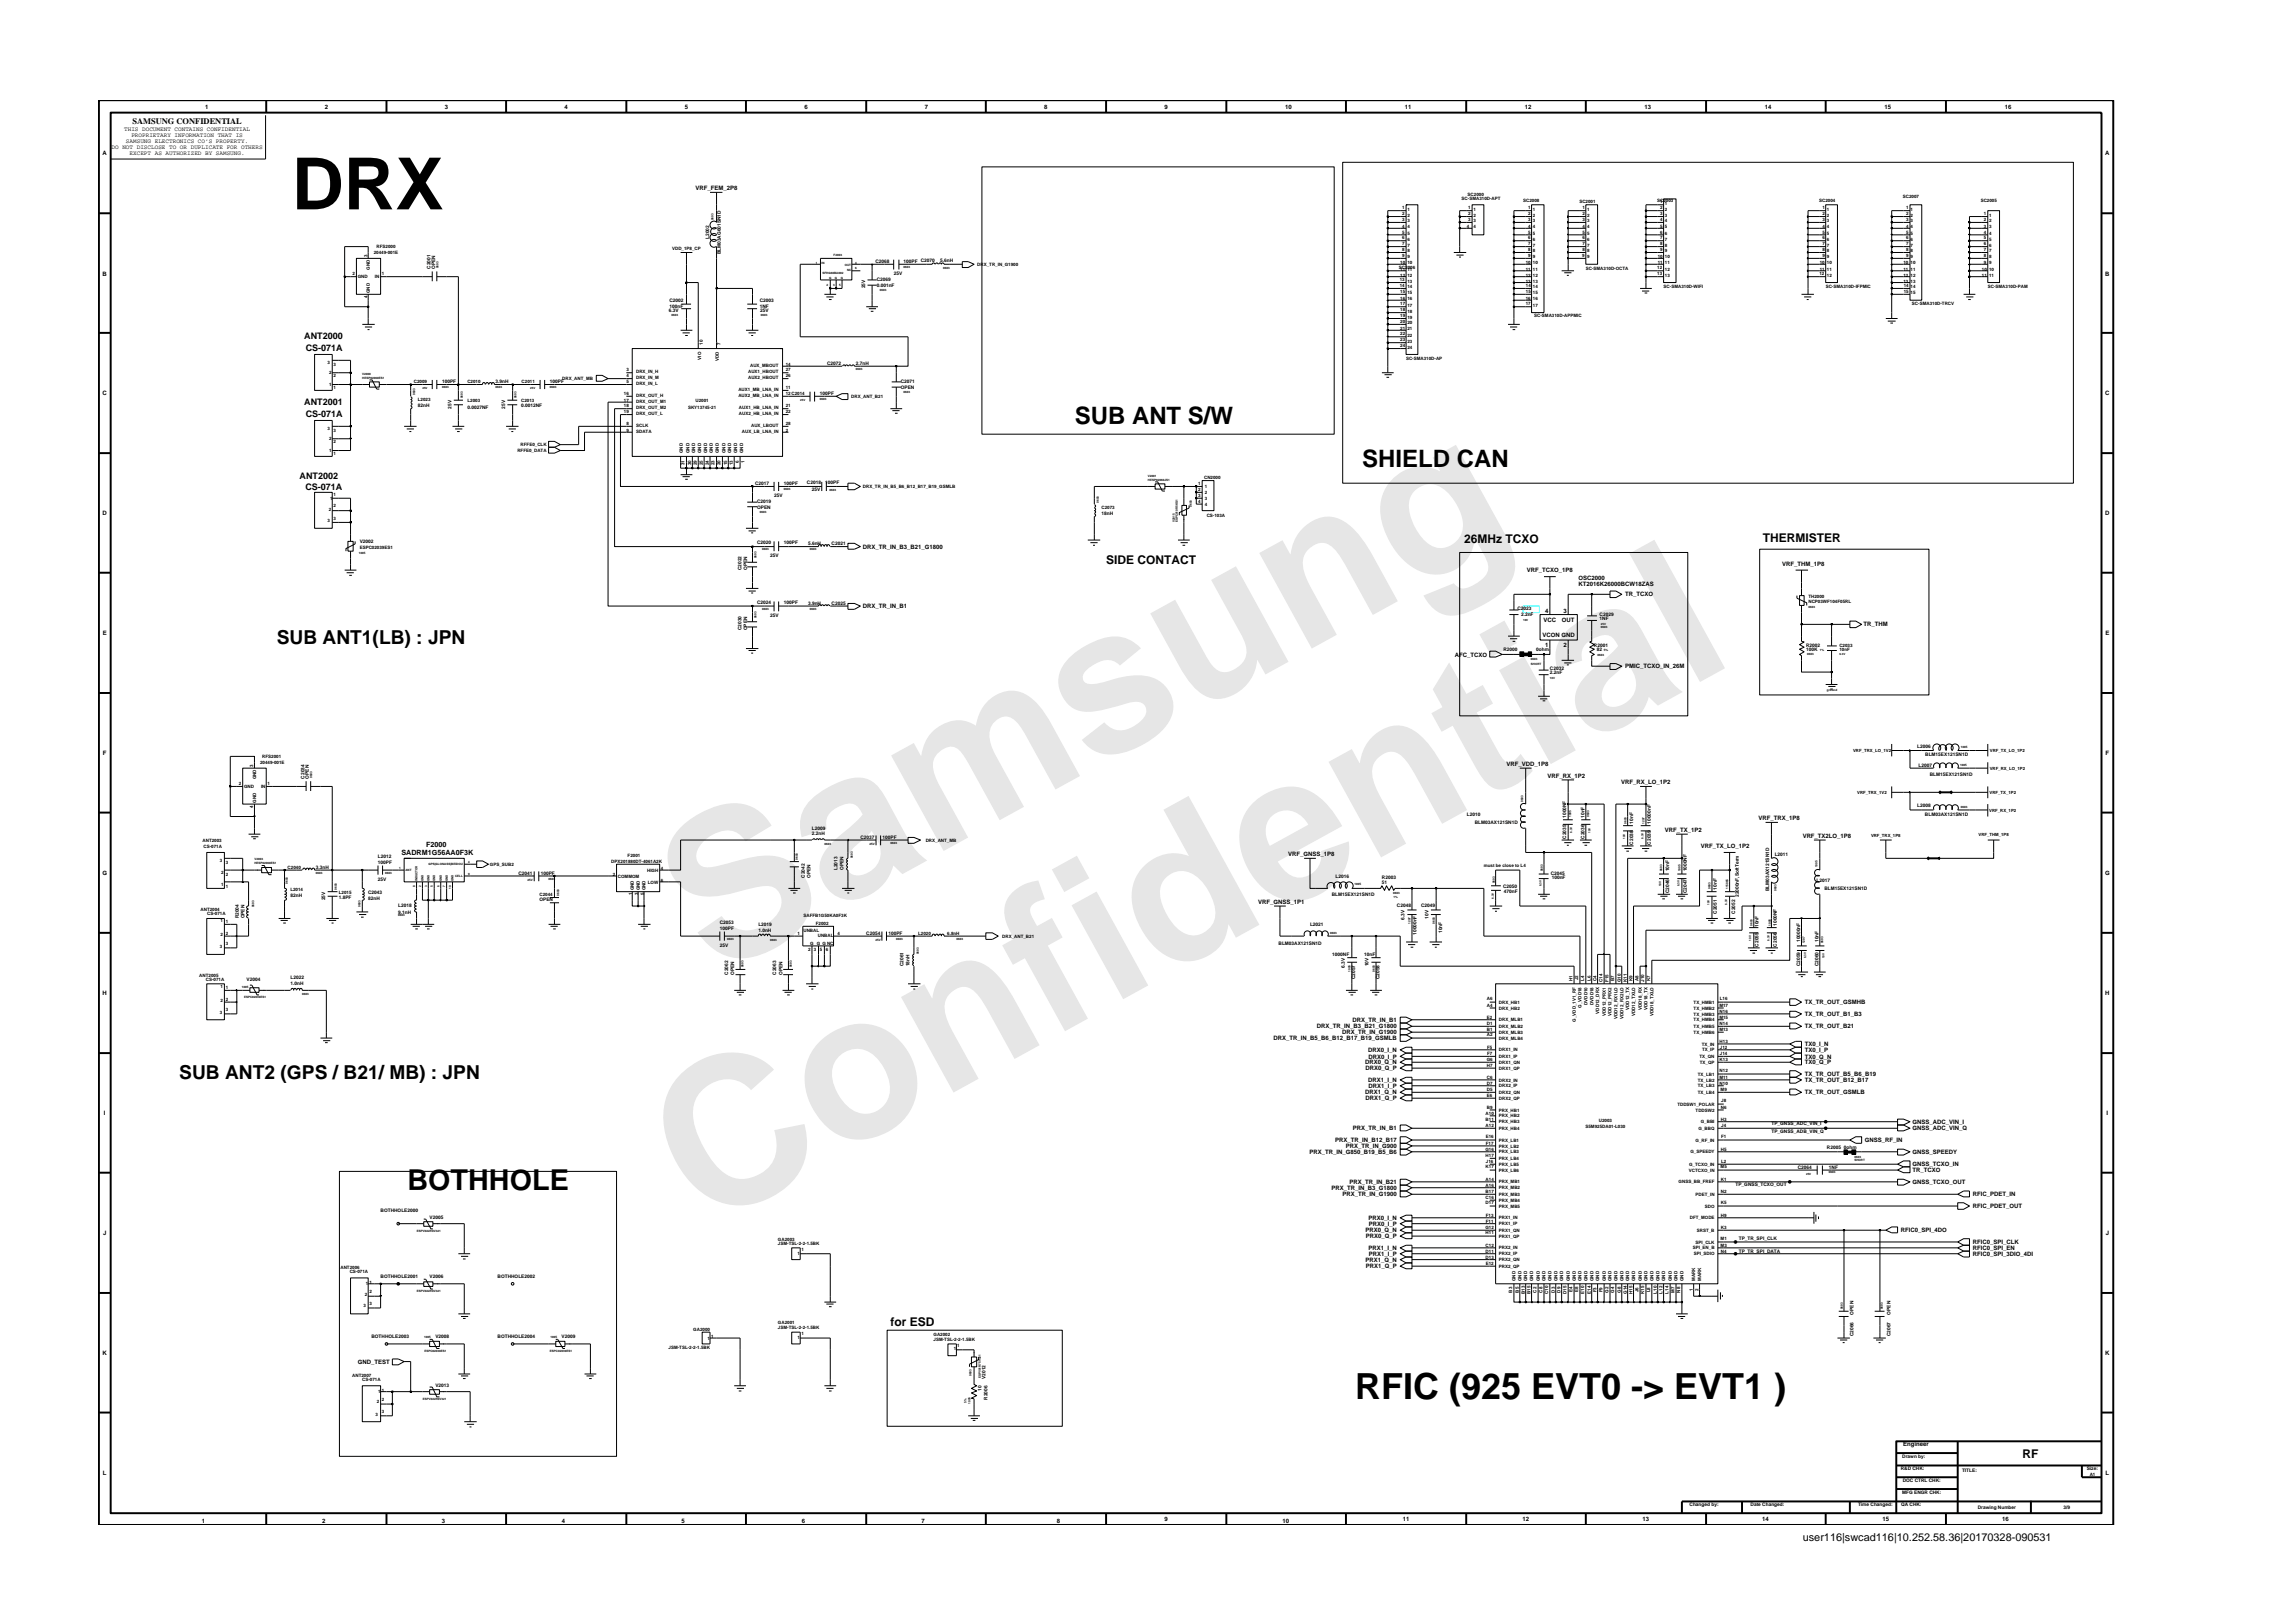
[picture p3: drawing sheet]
<svg xmlns="http://www.w3.org/2000/svg" width="297mm" height="210mm" viewBox="0 0 297 210" stroke-linecap="round" stroke-linejoin="round" font-family="sans-serif">
<defs><g id="words">
<g font-size="26.5" fill="#e6e6e6">
<text x="92.4" y="126.7" transform="rotate(-29 92.4 126.7)">Samsung</text>
<text x="91.1" y="159.4" transform="rotate(-29 91.1 159.4)">Confidential</text>
</g>
<text font-size="9.3" x="37.8" y="27.1">DRX</text>
<text font-size="4.7" x="175.5" y="181.3">RFIC (925 EVT0 -&gt; EVT1 )</text>
<text font-size="3.7" x="52.8" y="154.1">BOTHHOLE</text>
<g font-size="3.1">
<text x="139.2" y="54.9">SUB ANT S/W</text>
<text x="176.5" y="60.5">SHIELD CAN</text>
</g>
<g font-size="2.5">
<text x="35.8" y="83.4">SUB ANT1(LB) : JPN</text>
<text x="23.2" y="139.7">SUB ANT2 (GPS / B21/ MB) : JPN</text>
</g>
<g font-size="1.6">
<text x="189.7" y="70.4">26MHz TCXO</text>
<text x="228.4" y="70.2">THERMISTER</text>
<text x="143.3" y="73.1">SIDE CONTACT</text>
<text x="115.4" y="171.8">for ESD</text>
<text x="262" y="188.8">RF</text>
</g>
<text font-size="1.4" x="233.5" y="199.7">user116|swcad116|10.252.58.36|20170328-090531</text>
<g font-size="1.2">
<text x="39.4" y="44">ANT2000</text>
<text x="39.6" y="45.5">CS-071A</text>
<text x="39.4" y="52.5">ANT2001</text>
<text x="39.6" y="54">CS-071A</text>
<text x="38.8" y="62">ANT2002</text>
<text x="39.6" y="63.4">CS-071A</text>
</g>
<text font-size="1.1" x="17.2" y="16.1">SAMSUNG CONFIDENTIAL</text>
<g font-size=".9">
<text x="52" y="110.8">SADRM1G56AA0F3K</text>
<text x="55.2" y="109.8">F2000</text>
</g>
<g font-size=".8">
<text x="16.1" y="17">THIS DOCUMENT CONTAINS CONFIDENTIAL</text>
<text x="17" y="17.8">PROPRIETARY INFORMATION THAT IS</text>
<text x="26.6" y="14.1">1</text>
<text x="42.1" y="14.1">2</text>
<text x="57.6" y="14.1">3</text>
<text x="73.1" y="14.1">4</text>
<text x="88.7" y="14.1">5</text>
<text x="104.2" y="14.1">6</text>
<text x="119.8" y="14.1">7</text>
<text x="135.3" y="14.1">8</text>
<text x="150.9" y="14.1">9</text>
<text x="166.5" y="14.1">10</text>
<text x="182" y="14.1">11</text>
<text x="197.5" y="14.1">12</text>
<text x="213" y="14.1">13</text>
<text x="228.6" y="14.1">14</text>
<text x="244.1" y="14.1">15</text>
<text x="259.7" y="14.1">16</text>
<text x="13.3" y="20.1">A</text>
<text x="14.5" y="19.3">DO NOT DISCLOSE TO OR DUPLICATE FOR OTHERS</text>
<text x="16.3" y="18.5">SAMSUNG ELECTRONICS CO’S PROPERTY.</text>
<text x="16.8" y="20.1">EXCEPT AS AUTHORIZED BY SAMSUNG.</text>
<text x="272.7" y="20.1">A</text>
<text x="90.1" y="24.6">VRF_FEM_2P8</text>
<text x="13.3" y="35.7">B</text>
<text x="272.7" y="35.7">B</text>
<text x="13.3" y="51.2">C</text>
<text x="272.7" y="51.2">C</text>
<text x="13.3" y="66.8">D</text>
<text x="111.8" y="71.1">DRX_TR_IN_B3_B21_G1800</text>
<text x="272.7" y="66.8">D</text>
<text x="197.8" y="74.1">VRF_TCXO_1P8</text>
<text x="204.5" y="75.9">KT2016K26000BCW18ZAS</text>
<text x="204.5" y="75.2">OSC2000</text>
<text x="210.5" y="77.3">TR_TCXO</text>
<text x="230.9" y="73.4">VRF_THM_1P8</text>
<text x="13.3" y="82.3">E</text>
<text x="111.8" y="78.8">DRX_TR_IN_B1</text>
<text x="199.8" y="82.6">VCON GND</text>
<text x="200" y="80.5">VCC</text>
<text x="200.2" y="79.4">4</text>
<text x="200.2" y="83.8">1</text>
<text x="202.3" y="80.5">OUT</text>
<text x="202.5" y="83.8">2</text>
<text x="202.5" y="79.4">3</text>
<text x="241.4" y="81.1">TR_THM</text>
<text x="272.7" y="82.3">E</text>
<text x="188.5" y="85.1">AFC_TCXO</text>
<text x="210.5" y="86.6">PMIC_TCXO_IN_26M</text>
<text x="13.3" y="97.8">F</text>
<text x="195.2" y="99.2">VRF_VDD_1P8</text>
<text x="200.5" y="100.8">VRF_RX_1P2</text>
<text x="210" y="101.6">VRF_RX_LO_1P2</text>
<text x="272.8" y="97.8">F</text>
<text x="215.6" y="107.8">VRF_TX_1P2</text>
<text x="227.8" y="106.2">VRF_TRX_1P8</text>
<text x="13.3" y="113.3">G</text>
<text x="166.9" y="110.9">VRF_GNSS_1P8</text>
<text x="220.3" y="109.9">VRF_TX_LO_1P2</text>
<text x="233.5" y="108.5">VRF_TX2LO_1P8</text>
<text x="272.7" y="113.3">G</text>
<text x="163" y="117.1">VRF_GNSS_1P1</text>
<text x="13.3" y="128.9">H</text>
<text x="233.8" y="130.1">TX_TR_OUT_GSMHB</text>
<text x="233.8" y="131.6">TX_TR_OUT_B1_B3</text>
<text x="272.7" y="128.9">H</text>
<text x="165" y="134.8">DRX_TR_IN_B5_B6_B12_B17_B19_GSMLB</text>
<text x="170.6" y="133.2">DRX_TR_IN_B3_B21_G1800</text>
<text x="173.9" y="134">DRX_TR_IN_G1900</text>
<text x="175.2" y="132.4">DRX_TR_IN_B1</text>
<text x="176.9" y="137.9">DRX0_Q_N</text>
<text x="177.2" y="136.3">DRX0_I_N</text>
<text x="177.3" y="137.1">DRX0_I_P</text>
<text x="233.8" y="135.5">TX0_I_N</text>
<text x="233.8" y="136.3">TX0_I_P</text>
<text x="233.8" y="137.9">TX0_Q_P</text>
<text x="233.8" y="133.2">TX_TR_OUT_B21</text>
<text x="233.8" y="137.1">TX0_Q_N</text>
<text x="176.9" y="141.8">DRX1_Q_N</text>
<text x="176.9" y="142.6">DRX1_Q_P</text>
<text x="176.9" y="138.7">DRX0_Q_P</text>
<text x="177.2" y="140.2">DRX1_I_N</text>
<text x="177.3" y="140.9">DRX1_I_P</text>
<text x="233.8" y="140.2">TX_TR_OUT_B12_B17</text>
<text x="233.8" y="139.4">TX_TR_OUT_B5_B6_B19</text>
<text x="233.8" y="141.8">TX_TR_OUT_GSMLB</text>
<text x="13.5" y="144.4">I</text>
<text x="169.7" y="149.5">PRX_TR_IN_G850_B19_B5_B6</text>
<text x="173" y="148">PRX_TR_IN_B12_B17</text>
<text x="174.4" y="148.7">PRX_TR_IN_G900</text>
<text x="175.3" y="146.4">PRX_TR_IN_B1</text>
<text x="241.6" y="148">GNSS_RF_IN</text>
<text x="247.8" y="149.5">GNSS_SPEEDY</text>
<text x="247.8" y="145.6">GNSS_ADC_VIN_I</text>
<text x="247.8" y="146.4">GNSS_ADC_VIN_Q</text>
<text x="272.9" y="144.4">I</text>
<text x="172.5" y="154.2">PRX_TR_IN_B3_G1800</text>
<text x="173.9" y="155">PRX_TR_IN_G1900</text>
<text x="174.8" y="153.4">PRX_TR_IN_B21</text>
<text x="247.8" y="151.1">GNSS_TCXO_IN</text>
<text x="247.8" y="153.4">GNSS_TCXO_OUT</text>
<text x="247.8" y="151.9">TR_TCXO</text>
<text x="255.6" y="155">RFIC_PDET_IN</text>
<text x="13.4" y="160">J</text>
<text x="176.9" y="159.7">PRX0_Q_N</text>
<text x="176.9" y="160.4">PRX0_Q_P</text>
<text x="177.3" y="161.9">PRX1_I_N</text>
<text x="177.3" y="158">PRX0_I_N</text>
<text x="177.3" y="158.8">PRX0_I_P</text>
<text x="246.2" y="159.7">RFIC0_SPI_4DO</text>
<text x="255.6" y="156.5">RFIC_PDET_OUT</text>
<text x="255.6" y="161.9">RFIC0_SPI_EN</text>
<text x="255.6" y="161.2">RFIC0_SPI_CLK</text>
<text x="272.8" y="160">J</text>
<text x="176.9" y="163.5">PRX1_Q_N</text>
<text x="176.9" y="164.3">PRX1_Q_P</text>
<text x="177.3" y="162.7">PRX1_I_P</text>
<text x="255.6" y="162.7">RFIC0_SPI_3DIO_4DI</text>
<text x="13.3" y="175.5">K</text>
<text x="46.3" y="176.7">GND_TEST</text>
<text x="272.7" y="175.5">K</text>
<text x="13.3" y="191.1">L</text>
<text x="246.5" y="187.3">Engineer</text>
<text x="272.8" y="191.1">L</text>
<text x="26.1" y="197.3">1</text>
<text x="41.7" y="197.3">2</text>
<text x="57.2" y="197.3">3</text>
<text x="72.8" y="197.3">4</text>
<text x="88.3" y="197.3">5</text>
<text x="103.9" y="197.3">6</text>
<text x="119.4" y="197.3">7</text>
<text x="136.9" y="197.3">8</text>
<text x="150.9" y="197.1">9</text>
<text x="166.1" y="197.3">10</text>
<text x="181.7" y="197.1">11</text>
<text x="197.2" y="197.1">12</text>
<text x="212.8" y="197.1">13</text>
<text x="228.3" y="197.1">14</text>
<text x="243.9" y="197.1">15</text>
<text x="259.4" y="197.1">16</text>
</g>
<g font-size=".6">
<text x="181.6" y="29.5">4</text>
<text x="181.6" y="27.9">2</text>
<text x="181.6" y="28.6">3</text>
<text x="181.6" y="27.1">1</text>
<text x="182.3" y="28.8">3</text>
<text x="182.3" y="29.6">4</text>
<text x="182.3" y="28.1">2</text>
<text x="182.3" y="27.3">1</text>
<text x="189.3" y="25.9">SC-SMA310D-APT</text>
<text x="190" y="29.5">4</text>
<text x="190.1" y="25.3">SC2000</text>
<text x="190.2" y="27.1">1</text>
<text x="190.2" y="27.9">2</text>
<text x="190.2" y="28.6">3</text>
<text x="190.9" y="27.3">1</text>
<text x="190.9" y="28.1">2</text>
<text x="190.9" y="28.8">3</text>
<text x="190.9" y="29.6">4</text>
<text x="197.3" y="26.1">SC2008</text>
<text x="198" y="27.9">2</text>
<text x="198" y="28.6">3</text>
<text x="198" y="29.5">4</text>
<text x="198" y="27.1">1</text>
<text x="198.6" y="28.1">2</text>
<text x="198.6" y="28.8">3</text>
<text x="198.6" y="29.6">4</text>
<text x="198.6" y="27.3">1</text>
<text x="204.6" y="26.4">SC2001</text>
<text x="205" y="28.6">3</text>
<text x="205" y="29.5">4</text>
<text x="205" y="27.1">1</text>
<text x="205" y="27.9">2</text>
<text x="205.6" y="28.8">3</text>
<text x="205.6" y="29.6">4</text>
<text x="205.6" y="27.3">1</text>
<text x="205.6" y="28.1">2</text>
<text x="214.7" y="26.2">SC2003</text>
<text x="215.1" y="26.4">1</text>
<text x="215.1" y="27.1">2</text>
<text x="215.1" y="27.9">3</text>
<text x="215.1" y="28.6">4</text>
<text x="215.1" y="29.5">5</text>
<text x="215.7" y="26.5">1</text>
<text x="215.7" y="27.3">2</text>
<text x="215.7" y="28.1">3</text>
<text x="215.7" y="28.8">4</text>
<text x="215.7" y="29.6">5</text>
<text x="235.7" y="26.2">SC2004</text>
<text x="236.1" y="27.9">2</text>
<text x="236.1" y="28.6">3</text>
<text x="236.1" y="29.5">4</text>
<text x="236.1" y="27.1">1</text>
<text x="236.7" y="28.1">2</text>
<text x="236.7" y="28.8">3</text>
<text x="236.7" y="29.6">4</text>
<text x="236.7" y="27.3">1</text>
<text x="246.5" y="25.6">SC2007</text>
<text x="246.9" y="27.9">2</text>
<text x="246.9" y="28.6">3</text>
<text x="246.9" y="29.5">4</text>
<text x="246.9" y="27.1">1</text>
<text x="247.5" y="28.1">2</text>
<text x="247.5" y="28.8">3</text>
<text x="247.5" y="29.6">4</text>
<text x="247.5" y="27.3">1</text>
<text x="256.6" y="26.2">SC2005</text>
<text x="257" y="27.9">1</text>
<text x="257" y="28.6">2</text>
<text x="257" y="29.5">3</text>
<text x="257.7" y="28.1">1</text>
<text x="257.7" y="28.8">2</text>
<text x="257.7" y="29.6">3</text>
<text x="45.7" y="35.7">2</text>
<text x="47.6" y="33.3" transform="rotate(-90 47.6 33.3)">3</text>
<text x="47.9" y="34.9" transform="rotate(-90 47.9 34.9)">GND</text>
<text x="48.4" y="32.9">20449-001E</text>
<text x="48.8" y="32.1">RFS2000</text>
<text x="49.5" y="35.7">1</text>
<text x="55.8" y="34.8" transform="rotate(-90 55.8 34.8)">C2001</text>
<text x="56.4" y="34.8" transform="rotate(-90 56.4 34.8)">OPEN</text>
<text x="87.1" y="32.3">VDD_1P8_CP</text>
<text x="91.9" y="30.9" transform="rotate(-90 91.9 30.9)">L2002</text>
<text x="93.4" y="33" transform="rotate(-90 93.4 33)">BLM03AG601SN1D</text>
<text x="113.4" y="34.1">C2068</text>
<text x="115.8" y="35.7">25V</text>
<text x="117" y="34.1">100PF C2070</text>
<text x="121.8" y="33.9">5.6nH</text>
<text x="126.6" y="34.4">DRX_TR_IN_G1900</text>
<text x="181.2" y="34.9">SC2006</text>
<text x="181.4" y="35.1">11</text>
<text x="181.4" y="35.8">12</text>
<text x="181.4" y="34.2">10</text>
<text x="181.6" y="30.3">5</text>
<text x="181.6" y="31">6</text>
<text x="181.6" y="31.8">7</text>
<text x="181.6" y="32.5">8</text>
<text x="181.6" y="33.3">9</text>
<text x="182.3" y="30.4">5</text>
<text x="182.3" y="31.2">6</text>
<text x="182.3" y="31.9">7</text>
<text x="182.3" y="32.7">8</text>
<text x="182.3" y="33.5">9</text>
<text x="182.3" y="34.2">10</text>
<text x="182.3" y="35.1">11</text>
<text x="182.3" y="35.8">12</text>
<text x="197.6" y="34.2">10 10</text>
<text x="197.6" y="35.1">11</text>
<text x="197.6" y="35.8">12</text>
<text x="198" y="31">6</text>
<text x="198" y="31.8">7</text>
<text x="198" y="32.5">8</text>
<text x="198" y="33.3">9</text>
<text x="198" y="30.3">5</text>
<text x="198.6" y="31.2">6</text>
<text x="198.6" y="31.9">7</text>
<text x="198.6" y="32.7">8</text>
<text x="198.6" y="33.5">9</text>
<text x="198.6" y="30.4">5</text>
<text x="198.6" y="35.1">11</text>
<text x="198.6" y="35.8">12</text>
<text x="204.9" y="33.3">9</text>
<text x="205" y="30.3">5</text>
<text x="205" y="31">6</text>
<text x="205" y="31.8">7</text>
<text x="205" y="32.5">8</text>
<text x="205.4" y="35">SC-SMA310D-OCTA</text>
<text x="205.6" y="30.4">5</text>
<text x="205.6" y="31.2">6</text>
<text x="205.6" y="31.9">7</text>
<text x="205.6" y="32.7">8</text>
<text x="205.6" y="33.5">9</text>
<text x="214.7" y="34.9">12</text>
<text x="214.7" y="35.7">13</text>
<text x="214.7" y="33.5">10 10</text>
<text x="214.7" y="34.2">11</text>
<text x="215.1" y="30.3">6</text>
<text x="215.1" y="31">7</text>
<text x="215.1" y="31.8">8</text>
<text x="215.1" y="32.5">9</text>
<text x="215.7" y="34.2">11</text>
<text x="215.7" y="35.1">12</text>
<text x="215.7" y="35.8">13</text>
<text x="215.7" y="30.4">6</text>
<text x="215.7" y="31.2">7</text>
<text x="215.7" y="31.9">8</text>
<text x="215.7" y="32.7">9</text>
<text x="235.7" y="35.7">12</text>
<text x="235.7" y="34.2">10</text>
<text x="235.7" y="35.1">11 11</text>
<text x="236.1" y="31.8">7</text>
<text x="236.1" y="32.5">8</text>
<text x="236.1" y="33.3">9</text>
<text x="236.1" y="30.3">5</text>
<text x="236.1" y="31">6</text>
<text x="236.7" y="32.7">8</text>
<text x="236.7" y="33.5">9</text>
<text x="236.7" y="35.8">12</text>
<text x="236.7" y="30.4">5</text>
<text x="236.7" y="31.2">6</text>
<text x="236.7" y="31.9">7</text>
<text x="236.7" y="34.2">10</text>
<text x="246.6" y="35.1">11 11</text>
<text x="246.6" y="35.8">12 12</text>
<text x="246.6" y="34.2">10</text>
<text x="246.9" y="33.3">9</text>
<text x="246.9" y="30.3">5</text>
<text x="246.9" y="31">6</text>
<text x="246.9" y="31.8">7</text>
<text x="246.9" y="32.5">8</text>
<text x="247.5" y="33.5">9</text>
<text x="247.5" y="30.4">5</text>
<text x="247.5" y="31.2">6</text>
<text x="247.5" y="31.9">7</text>
<text x="247.5" y="32.7">8</text>
<text x="247.5" y="34.2">10</text>
<text x="256.7" y="35.1">10</text>
<text x="256.7" y="35.8">11 11</text>
<text x="257" y="30.3">4</text>
<text x="257" y="31">5</text>
<text x="257" y="31.8">6</text>
<text x="257" y="32.5">7</text>
<text x="257" y="33.3">8</text>
<text x="257" y="34.1">9</text>
<text x="257.7" y="35.1">10</text>
<text x="257.7" y="30.4">4</text>
<text x="257.7" y="31.2">5</text>
<text x="257.7" y="31.9">6</text>
<text x="257.7" y="32.7">7</text>
<text x="257.7" y="33.5">8</text>
<text x="257.7" y="34.2">9</text>
<text x="46.3" y="36.1">GND</text>
<text x="47.6" y="38.6" transform="rotate(-90 47.6 38.6)">4</text>
<text x="47.9" y="38" transform="rotate(-90 47.9 38)">GND</text>
<text x="48.6" y="36.1">IN</text>
<text x="86.6" y="40.4">6.3V</text>
<text x="86.7" y="39.9">100nF</text>
<text x="86.7" y="39.1">C2002</text>
<text x="98.4" y="39.1">C2003</text>
<text x="98.4" y="39.9">1NF</text>
<text x="98.5" y="40.4">25V</text>
<text x="112.1" y="37.4" transform="rotate(-90 112.1 37.4)">25V</text>
<text x="113.6" y="37.2">0.001nF</text>
<text x="113.6" y="36.4">C2069</text>
<text x="181.3" y="36.4">13</text>
<text x="181.3" y="37.2">14</text>
<text x="181.4" y="41.1">19</text>
<text x="181.4" y="41.9">20</text>
<text x="181.4" y="38">15</text>
<text x="181.4" y="38.8">16</text>
<text x="181.4" y="39.6">17</text>
<text x="181.4" y="40.3">18</text>
<text x="182.3" y="40.5">18</text>
<text x="182.3" y="41.3">19</text>
<text x="182.3" y="36.6">13</text>
<text x="182.3" y="37.4">14</text>
<text x="182.3" y="38.1">15</text>
<text x="182.3" y="38.9">16</text>
<text x="182.3" y="39.7">17</text>
<text x="197.6" y="38.9">16</text>
<text x="197.6" y="39.6">17</text>
<text x="197.6" y="36.6">13 13</text>
<text x="197.7" y="37.2">14</text>
<text x="197.7" y="38">15</text>
<text x="198.6" y="37.4">14</text>
<text x="198.6" y="38.1">15</text>
<text x="198.6" y="38.9">16</text>
<text x="198.6" y="39.7">17</text>
<text x="198.7" y="41.1">SC-SMA310D-APPMIC</text>
<text x="215.5" y="37.4">SC-SMA310D-WIFI</text>
<text x="236.5" y="37.4">SC-SMA310D-IFPMIC</text>
<text x="246.6" y="36.6">13</text>
<text x="246.6" y="37.2">14</text>
<text x="246.6" y="38">15</text>
<text x="247.5" y="38.1">15</text>
<text x="247.5" y="36.6">13</text>
<text x="247.5" y="37.4">14</text>
<text x="247.7" y="39.5">SC-SMA310D-TRCV</text>
<text x="257.5" y="37.4">SC-SMA310D-PAM</text>
<text x="42.4" y="47.2">3</text>
<text x="43.2" y="47.4">3</text>
<text x="90.8" y="46.6" transform="rotate(-90 90.8 46.6)">VIO</text>
<text x="91" y="44.6" transform="rotate(-90 91 44.6)">10</text>
<text x="93.1" y="46.8" transform="rotate(-90 93.1 46.8)">VDD</text>
<text x="93.3" y="44.6" transform="rotate(-90 93.3 44.6)">7</text>
<text x="97.2" y="47.6">AUX_MBOUT</text>
<text x="101.8" y="47.4">14</text>
<text x="107.1" y="47.3">C2072</text>
<text x="110.9" y="47.3">2.7nH</text>
<text x="181.4" y="42.7">21</text>
<text x="181.4" y="43.5">22</text>
<text x="181.4" y="44.2">23</text>
<text x="181.4" y="45">24</text>
<text x="182.1" y="46.7">SC-SMA310D-AP</text>
<text x="182.3" y="42">20</text>
<text x="182.3" y="42.8">21</text>
<text x="182.3" y="43.6">22</text>
<text x="182.3" y="44.4">23</text>
<text x="182.3" y="45.2">24</text>
<text x="42.6" y="50">1</text>
<text x="42.6" y="48.5">2</text>
<text x="43.2" y="50.4">1</text>
<text x="43.2" y="48.8">2</text>
<text x="53.6" y="49.6">C2009</text>
<text x="54.1" y="52.7">82nH</text>
<text x="54.1" y="51.9">L2023</text>
<text x="57.3" y="49.6">100PF</text>
<text x="58.5" y="52.9" transform="rotate(-90 58.5 52.9)">25V</text>
<text x="60.5" y="49.6">C2010</text>
<text x="60.6" y="52.1">L2003</text>
<text x="60.6" y="52.9">0.0027NF</text>
<text x="64.2" y="49.6">3.9nH</text>
<text x="65.4" y="52.9" transform="rotate(-90 65.4 52.9)">25V</text>
<text x="67.5" y="52.7">0.0012NF</text>
<text x="67.5" y="52.1">C2013</text>
<text x="67.6" y="49.6">C2011</text>
<text x="71.2" y="49.6">100PF</text>
<text x="72.8" y="49.3">DRX_ANT_MB</text>
<text x="80.8" y="52.8">18</text>
<text x="80.8" y="53.5">19</text>
<text x="80.8" y="51.2">16</text>
<text x="80.8" y="52">17</text>
<text x="81.2" y="48.1">3</text>
<text x="81.2" y="48.9">4</text>
<text x="81.2" y="49.6">5</text>
<text x="82.4" y="48.3">DRX_IN_H</text>
<text x="82.4" y="49.1">DRX_IN_M</text>
<text x="82.4" y="49.9">DRX_IN_L</text>
<text x="82.4" y="52.2">DRX_OUT_M1</text>
<text x="82.4" y="53">DRX_OUT_M2</text>
<text x="82.4" y="53.7">DRX_OUT_L</text>
<text x="82.4" y="51.4">DRX_OUT_H</text>
<text x="89.1" y="53">SKY13745-21</text>
<text x="90.1" y="52.1">U2001</text>
<text x="95.7" y="50.6">AUX1_MB_LNA_IN</text>
<text x="95.7" y="51.4">AUX2_MB_LNA_IN</text>
<text x="95.7" y="53">AUX1_HB_LNA_IN</text>
<text x="95.7" y="53.7">AUX2_HB_LNA_IN</text>
<text x="96.9" y="49.1">AUX2_HBOUT</text>
<text x="96.9" y="48.3">AUX1_HBOUT</text>
<text x="101.8" y="52.8">21</text>
<text x="101.8" y="53.5">22</text>
<text x="101.8" y="50.4">11</text>
<text x="101.8" y="51.2">12C2014</text>
<text x="101.8" y="48.9">26</text>
<text x="101.8" y="48.1">27</text>
<text x="106.2" y="51.2">100PF</text>
<text x="110.3" y="51.5">DRX_ANT_B21</text>
<text x="116.7" y="49.6">C2071</text>
<text x="116.7" y="50.4">OPEN</text>
<text x="42.4" y="55.7">3</text>
<text x="42.6" y="58.6">1</text>
<text x="42.6" y="57.1">2</text>
<text x="43.2" y="59">1</text>
<text x="43.2" y="57.3">2</text>
<text x="43.2" y="56">3</text>
<text x="67" y="58.6">RFFE0_DATA</text>
<text x="67.4" y="57.8">RFFE0_CLK</text>
<text x="81.2" y="55.1">8</text>
<text x="81.2" y="55.9">9</text>
<text x="82.4" y="55.3">SCLK</text>
<text x="82.4" y="56.1">SDATA</text>
<text x="88.5" y="58.7" transform="rotate(-90 88.5 58.7)">GND</text>
<text x="89.3" y="58.7" transform="rotate(-90 89.3 58.7)">GND</text>
<text x="90.1" y="58.7" transform="rotate(-90 90.1 58.7)">GND</text>
<text x="90.8" y="58.7" transform="rotate(-90 90.8 58.7)">GND</text>
<text x="91.6" y="58.7" transform="rotate(-90 91.6 58.7)">GND</text>
<text x="92.4" y="58.7" transform="rotate(-90 92.4 58.7)">GND</text>
<text x="93.1" y="58.7" transform="rotate(-90 93.1 58.7)">GND</text>
<text x="94" y="58.7" transform="rotate(-90 94 58.7)">GND</text>
<text x="94.7" y="58.7" transform="rotate(-90 94.7 58.7)">GND</text>
<text x="95.5" y="58.7" transform="rotate(-90 95.5 58.7)">GND</text>
<text x="95.7" y="60" transform="rotate(-90 95.7 60)">6</text>
<text x="96.1" y="56.1">AUX_LB_LNA_IN</text>
<text x="96.3" y="58.7" transform="rotate(-90 96.3 58.7)">GND</text>
<text x="96.5" y="60" transform="rotate(-90 96.5 60)">1</text>
<text x="97.3" y="55.3">AUX_LBOUT</text>
<text x="101.8" y="55.1">28</text>
<text x="101.8" y="55.9">2</text>
<text x="42.8" y="64.7">1</text>
<text x="43.2" y="64.2">1</text>
<text x="43.2" y="65.7">2</text>
<text x="88.7" y="60.3" transform="rotate(-90 88.7 60.3)">31</text>
<text x="89.5" y="60.3" transform="rotate(-90 89.5 60.3)">30</text>
<text x="90.3" y="60.3" transform="rotate(-90 90.3 60.3)">29</text>
<text x="91" y="60.3" transform="rotate(-90 91 60.3)">25</text>
<text x="91.8" y="60.3" transform="rotate(-90 91.8 60.3)">24</text>
<text x="92.6" y="60.3" transform="rotate(-90 92.6 60.3)">23</text>
<text x="93.3" y="60.3" transform="rotate(-90 93.3 60.3)">20</text>
<text x="94.2" y="60.3" transform="rotate(-90 94.2 60.3)">15</text>
<text x="94.9" y="60.3" transform="rotate(-90 94.9 60.3)">13</text>
<text x="97.8" y="62.9">C2017</text>
<text x="98.1" y="65.1">C2019</text>
<text x="98.1" y="65.9">OPEN</text>
<text x="100.3" y="64.4">25V</text>
<text x="101.5" y="62.9">100PF</text>
<text x="104.5" y="62.7">C2018</text>
<text x="105.2" y="63.6">25V</text>
<text x="106.9" y="62.7">100PF</text>
<text x="111.8" y="63.2">DRX_TR_IN_B5_B6_B12_B17_B19_GSMLB</text>
<text x="142.7" y="65.9">C2073</text>
<text x="155.2" y="62.9">1</text>
<text x="155.2" y="63.6">2</text>
<text x="155.2" y="64.4">3</text>
<text x="155.2" y="65.2">4</text>
<text x="156" y="62.1">CN2000</text>
<text x="156.1" y="63.2">1</text>
<text x="156.1" y="64">2</text>
<text x="156.1" y="64.8">3</text>
<text x="156.1" y="65.6">4</text>
<text x="42.4" y="67.6">3</text>
<text x="42.6" y="66.2">2</text>
<text x="43.2" y="67.3">3</text>
<text x="46.6" y="71.1">ESPC02039ES1</text>
<text x="46.6" y="70.4">V2002</text>
<text x="98.1" y="70.4">C2020</text>
<text x="101.5" y="70.4">100PF</text>
<text x="104.7" y="70.6">5.6nH</text>
<text x="107.7" y="70.6">C2021</text>
<text x="142.7" y="66.7">18nH</text>
<text x="156.3" y="66.9">CS-103A</text>
<text x="96" y="73.9" transform="rotate(-90 96 73.9)">C2022</text>
<text x="96.8" y="73.9" transform="rotate(-90 96.8 73.9)">OPEN</text>
<text x="99.8" y="72.2">25V</text>
<text x="234.3" y="77.4">TH2000</text>
<text x="96" y="81.6" transform="rotate(-90 96 81.6)">C2030</text>
<text x="96.8" y="81.6" transform="rotate(-90 96.8 81.6)">OPEN</text>
<text x="98.1" y="78.2">C2024</text>
<text x="99.8" y="80">25V</text>
<text x="101.5" y="78.2">100PF</text>
<text x="104.7" y="78.3">3.9nH</text>
<text x="107.7" y="78.3">C2025</text>
<text x="196.6" y="79">C2023</text>
<text x="197" y="79.8">2.2nF</text>
<text x="206.5" y="83.8">R2001</text>
<text x="207.2" y="79.8">C2029</text>
<text x="207.2" y="80.3">1NF</text>
<text x="234" y="83.8">R2002</text>
<text x="234.3" y="78.2">NCP03WF104F05RL</text>
<text x="238.3" y="83.8">C2033</text>
<text x="194.8" y="84.4">R2000</text>
<text x="199" y="84.4">0ohm</text>
<text x="200.8" y="86.8">C2032</text>
<text x="200.8" y="87.3">2.2nF</text>
<text x="206.9" y="84.4">82</text>
<text x="234" y="84.4">100K</text>
<text x="238.3" y="84.4">10nF</text>
<text x="30.9" y="101.7">2</text>
<text x="32.8" y="99.3" transform="rotate(-90 32.8 99.3)">3</text>
<text x="33.2" y="101" transform="rotate(-90 33.2 101)">GND</text>
<text x="33.7" y="98.9">20449-001E</text>
<text x="34" y="98.2">RFS2001</text>
<text x="34.7" y="101.7">1</text>
<text x="39.4" y="100.9" transform="rotate(-90 39.4 100.9)">C2034</text>
<text x="40" y="100.9" transform="rotate(-90 40 100.9)">OPEN</text>
<text x="240.1" y="97.4">VRF_TRX_LO_1V2</text>
<text x="248.4" y="96.9">L2006</text>
<text x="248.5" y="99.4">L2007</text>
<text x="249.4" y="98">BLM15EX121SN1D</text>
<text x="250" y="100.5">BLM15EX121SN1D</text>
<text x="257.8" y="99.7">VRF_RX_LO_1P2</text>
<text x="257.8" y="97.4">VRF_TX_LO_1P2</text>
<text x="31.6" y="102.1">GND</text>
<text x="32.8" y="104.7" transform="rotate(-90 32.8 104.7)">4</text>
<text x="33.2" y="104" transform="rotate(-90 33.2 104)">GND</text>
<text x="33.8" y="102.1">IN</text>
<text x="105.2" y="107.5">L2009</text>
<text x="190" y="105.7">L2010</text>
<text x="191" y="106.8">BLM03AX121SN1D</text>
<text x="202.9" y="105.9" transform="rotate(-90 202.9 105.9)">1000NF</text>
<text x="205.3" y="105.9" transform="rotate(-90 205.3 105.9)">10nF</text>
<text x="211.6" y="106.7" transform="rotate(-90 211.6 106.7)">10nF</text>
<text x="213.8" y="106.7" transform="rotate(-90 213.8 106.7)">10000nF</text>
<text x="240.6" y="102.8">VRF_TRX_1V2</text>
<text x="248.4" y="104.6">L2008</text>
<text x="249.4" y="105.7">BLM03AX121SN1D</text>
<text x="257.7" y="105.1">VRF_RX_1P2</text>
<text x="257.7" y="102.8">VRF_TX_1P2</text>
<text x="26.2" y="109">ANT2003</text>
<text x="26.4" y="109.8">CS-071A</text>
<text x="28.5" y="111.6">3</text>
<text x="28.6" y="113.2">2</text>
<text x="29.2" y="112">3</text>
<text x="29.2" y="113.5">2</text>
<text x="37.3" y="112.6">C2040</text>
<text x="40.9" y="112.6">3.3nH</text>
<text x="49" y="112">100PF</text>
<text x="49" y="111.2">L2012</text>
<text x="63.5" y="112.2">GPS_SUB2</text>
<text x="67.2" y="113.3">C2041</text>
<text x="70" y="113.3">100PF</text>
<text x="79.2" y="111.7">DPX201880DT-4061A2K</text>
<text x="79.4" y="113.5">2</text>
<text x="80" y="113.7">COMMOM</text>
<text x="81.3" y="111">F2001</text>
<text x="83.8" y="112.9">HIGH</text>
<text x="85.6" y="112.7">4</text>
<text x="104.3" y="113.7" transform="rotate(-90 104.3 113.7)">C2042</text>
<text x="105" y="113.7" transform="rotate(-90 105 113.7)">OPEN</text>
<text x="105.2" y="108.2">2.2nH</text>
<text x="108.5" y="112.7" transform="rotate(-90 108.5 112.7)">L2013</text>
<text x="109.2" y="112.7" transform="rotate(-90 109.2 112.7)">OPEN</text>
<text x="111.4" y="108.7">C2037</text>
<text x="114.3" y="108.7">100PF</text>
<text x="119.9" y="109">DRX_ANT_MB</text>
<text x="173" y="113.7">L2016</text>
<text x="179" y="113.8">R2003</text>
<text x="192.2" y="112.4">must be close to L4</text>
<text x="200.9" y="113.3">C2045</text>
<text x="201" y="113.9">100nF</text>
<text x="202.9" y="108.7" transform="rotate(-90 202.9 108.7)">C2035</text>
<text x="205.3" y="108.7" transform="rotate(-90 205.3 108.7)">C2036</text>
<text x="211.6" y="109.4" transform="rotate(-90 211.6 109.4)">C2038</text>
<text x="213.8" y="109.4" transform="rotate(-90 213.8 109.4)">C2039</text>
<text x="216.2" y="112.9" transform="rotate(-90 216.2 112.9)">10nF</text>
<text x="218.5" y="112.9" transform="rotate(-90 218.5 112.9)">1000NF</text>
<text x="229.9" y="110.8">L2011</text>
<text x="242.4" y="108.4">VRF_TRX_1P8</text>
<text x="256.3" y="108.3">VRF_THM_1P8</text>
<text x="26" y="118">ANT2004</text>
<text x="26.8" y="118.6">CS-071A</text>
<text x="28.6" y="119.5">1</text>
<text x="28.6" y="114.8">1</text>
<text x="29.2" y="115.1">1</text>
<text x="29.3" y="119.6">1</text>
<text x="30.9" y="119" transform="rotate(-90 30.9 119)">R2004</text>
<text x="31.7" y="119" transform="rotate(-90 31.7 119)">OPEN</text>
<text x="37.6" y="115.4">L2014</text>
<text x="37.6" y="116.2">82nH</text>
<text x="42.1" y="116.6" transform="rotate(-90 42.1 116.6)">25V</text>
<text x="43.9" y="116.4">1.8PF</text>
<text x="43.9" y="115.9">L2015</text>
<text x="47.7" y="116.6">82nH</text>
<text x="47.7" y="115.9">C2043</text>
<text x="49" y="114.2">25V</text>
<text x="51.6" y="118.4">9.1nH</text>
<text x="51.6" y="117.5">L2018</text>
<text x="69.9" y="116.8">OPEN</text>
<text x="69.9" y="116">C2044</text>
<text x="81.9" y="116" transform="rotate(-90 81.9 116)">1</text>
<text x="82.1" y="115.3" transform="rotate(-90 82.1 115.3)">GND</text>
<text x="82.7" y="116" transform="rotate(-90 82.7 116)">3</text>
<text x="82.9" y="115.3" transform="rotate(-90 82.9 115.3)">GND</text>
<text x="83.4" y="116" transform="rotate(-90 83.4 116)">5</text>
<text x="83.6" y="115.3" transform="rotate(-90 83.6 115.3)">GND</text>
<text x="83.9" y="114.5">LOW</text>
<text x="85.6" y="114.2">6</text>
<text x="93.2" y="119.7">C2053</text>
<text x="98.2" y="119.9">L2019</text>
<text x="104.1" y="118.8">SAFFB1G50KA0F3K</text>
<text x="105.7" y="119.8">F2002</text>
<text x="169.7" y="120">L2021</text>
<text x="172.5" y="116.1">BLM15EX121SN1D</text>
<text x="179" y="114.6">51</text>
<text x="181" y="117.5">C2048</text>
<text x="181.9" y="119.2" transform="rotate(-90 181.9 119.2)">6.3V</text>
<text x="184.1" y="117.5">C2049</text>
<text x="185.1" y="119" transform="rotate(-90 185.1 119)">10V</text>
<text x="194.7" y="115.1">C2050</text>
<text x="194.8" y="115.7">470nF</text>
<text x="216.2" y="115.7" transform="rotate(-90 216.2 115.7)">C2046</text>
<text x="218.5" y="115.7" transform="rotate(-90 218.5 115.7)">C2047</text>
<text x="222.4" y="118.4" transform="rotate(-90 222.4 118.4)">C2051</text>
<text x="222.4" y="115.3" transform="rotate(-90 222.4 115.3)">10nF</text>
<text x="224.8" y="118.4" transform="rotate(-90 224.8 118.4)">C2052</text>
<text x="225.3" y="116.2" transform="rotate(-90 225.3 116.2)">22000nF,SoftTerm</text>
<text x="229.2" y="115.4" transform="rotate(-90 229.2 115.4)">BLM03AX121SN1D</text>
<text x="230.2" y="119.9" transform="rotate(-90 230.2 119.9)">1000NF</text>
<text x="235.3" y="114.3">L2017</text>
<text x="236.3" y="115.3">BLM15EX121SN1D</text>
<text x="28.5" y="122.8">3</text>
<text x="28.6" y="121.3">2</text>
<text x="29.2" y="122.5">3</text>
<text x="29.3" y="121.1">2</text>
<text x="93.2" y="120.5">100PF</text>
<text x="93.2" y="122.7">25V</text>
<text x="98.2" y="120.7">1.0nH</text>
<text x="103.3" y="121.1">1</text>
<text x="104.1" y="120.7">UNBAL</text>
<text x="104.7" y="123.2">2</text>
<text x="105" y="122.4">G G G NC</text>
<text x="105.4" y="123.2">3</text>
<text x="105.9" y="121.4">UNBAL</text>
<text x="106.2" y="123.2">5</text>
<text x="107" y="123.2">6</text>
<text x="108.5" y="121.1">4</text>
<text x="112.2" y="121.1">C2054</text>
<text x="115.1" y="121.1">100PF</text>
<text x="117" y="125.2" transform="rotate(-90 117 125.2)">C2061</text>
<text x="117.8" y="125.2" transform="rotate(-90 117.8 125.2)">18nH</text>
<text x="118.9" y="121.1">L2020</text>
<text x="122.7" y="121.1">6.8nH</text>
<text x="129.8" y="121.5">DRX_ANT_B21</text>
<text x="165.6" y="122.4">BLM03AX121SN1D</text>
<text x="172.6" y="123.8">1000NF</text>
<text x="174.2" y="125.3" transform="rotate(-90 174.2 125.3)">6.3V</text>
<text x="176.7" y="123.8">10nF</text>
<text x="177.3" y="125.2" transform="rotate(-90 177.3 125.2)">10V</text>
<text x="183.5" y="121.1" transform="rotate(-90 183.5 121.1)">10000nF</text>
<text x="186.8" y="120.8" transform="rotate(-90 186.8 120.8)">10nF</text>
<text x="227.8" y="122.6" transform="rotate(-90 227.8 122.6)">C2055</text>
<text x="227.8" y="120.1" transform="rotate(-90 227.8 120.1)">10nF</text>
<text x="230.2" y="122.6" transform="rotate(-90 230.2 122.6)">C2056</text>
<text x="233.2" y="125.2" transform="rotate(-90 233.2 125.2)">C2059</text>
<text x="233.2" y="122" transform="rotate(-90 233.2 122)">10000nF</text>
<text x="235.6" y="125.2" transform="rotate(-90 235.6 125.2)">C2060</text>
<text x="235.6" y="122" transform="rotate(-90 235.6 122)">10nF</text>
<text x="25.8" y="126.5">ANT2005</text>
<text x="26.7" y="127.1">CS-071A</text>
<text x="28.5" y="131.3">3</text>
<text x="28.6" y="128">1</text>
<text x="28.6" y="129.8">2</text>
<text x="29.2" y="131">3</text>
<text x="29.3" y="128.1">1</text>
<text x="29.3" y="129.7">2</text>
<text x="31.9" y="127.1">V2004</text>
<text x="37.6" y="127.6">1.0nH</text>
<text x="37.6" y="126.9">L2022</text>
<text x="94.3" y="126.3" transform="rotate(-90 94.3 126.3)">C2062</text>
<text x="95.1" y="126.3" transform="rotate(-90 95.1 126.3)">OPEN</text>
<text x="100.5" y="126.3" transform="rotate(-90 100.5 126.3)">C2063</text>
<text x="101.4" y="126.3" transform="rotate(-90 101.4 126.3)">OPEN</text>
<text x="175.6" y="126.8" transform="rotate(-90 175.6 126.8)">C2057</text>
<text x="178.7" y="126.8" transform="rotate(-90 178.7 126.8)">C2058</text>
<text x="192.6" y="130.5">A4</text>
<text x="192.6" y="129.6">A6</text>
<text x="192.6" y="132">E2</text>
<text x="194.2" y="130.8">DRX_HB2</text>
<text x="194.2" y="130">DRX_HB1</text>
<text x="203.7" y="127.1" transform="rotate(-90 203.7 127.1)">H1</text>
<text x="204.5" y="127" transform="rotate(-90 204.5 127)">J2</text>
<text x="204.9" y="130.5" transform="rotate(-90 204.9 130.5)">G_VDD18</text>
<text x="205.2" y="127" transform="rotate(-90 205.2 127)">L4</text>
<text x="205.6" y="130.2" transform="rotate(-90 205.6 130.2)">DVDD10</text>
<text x="206.1" y="127" transform="rotate(-90 206.1 127)">L6</text>
<text x="206.4" y="130.2" transform="rotate(-90 206.4 130.2)">DVDD18</text>
<text x="206.8" y="127.1" transform="rotate(-90 206.8 127.1)">C4</text>
<text x="207.2" y="131.3" transform="rotate(-90 207.2 131.3)">VDD12_DRX</text>
<text x="207.6" y="127.2" transform="rotate(-90 207.6 127.2)">C14</text>
<text x="208" y="131.6" transform="rotate(-90 208 131.6)">VDD12_PRX1</text>
<text x="208.4" y="127.2" transform="rotate(-90 208.4 127.2)">F15</text>
<text x="208.8" y="131.6" transform="rotate(-90 208.8 131.6)">VDD12_PRX2</text>
<text x="209.1" y="127.1" transform="rotate(-90 209.1 127.1)">B7</text>
<text x="210" y="127.2" transform="rotate(-90 210 127.2)">G10</text>
<text x="210.7" y="127.2" transform="rotate(-90 210.7 127.2)">K11</text>
<text x="211.1" y="130.8" transform="rotate(-90 211.1 130.8)">VDD12_TX</text>
<text x="211.5" y="127.1" transform="rotate(-90 211.5 127.1)">K9</text>
<text x="211.8" y="131.6" transform="rotate(-90 211.8 131.6)">VDD12_TXLO</text>
<text x="212.2" y="127.1" transform="rotate(-90 212.2 127.1)">A8</text>
<text x="212.7" y="130.9" transform="rotate(-90 212.7 130.9)">VDD18_RX</text>
<text x="213" y="127.2" transform="rotate(-90 213 127.2)">J10</text>
<text x="213.4" y="130.8" transform="rotate(-90 213.4 130.8)">VDD18_TX</text>
<text x="213.8" y="127.1" transform="rotate(-90 213.8 127.1)">K7</text>
<text x="214.2" y="131.6" transform="rotate(-90 214.2 131.6)">VDD18_TXLO</text>
<text x="219.4" y="130">TX_HMB1</text>
<text x="219.4" y="130.8">TX_HMB2</text>
<text x="219.4" y="131.6">TX_HMB3</text>
<text x="222.7" y="132">M15</text>
<text x="222.7" y="130.5">M17</text>
<text x="222.8" y="131.2">N16</text>
<text x="222.8" y="129.6">L16</text>
<text x="192.6" y="137.4">G6</text>
<text x="192.6" y="132.7">D1</text>
<text x="192.6" y="133.5">B1</text>
<text x="192.6" y="134.3">A2</text>
<text x="192.6" y="135.9">F5</text>
<text x="192.6" y="136.6">F7</text>
<text x="194.2" y="132.3">DRX_MLB1</text>
<text x="194.2" y="133.2">DRX_MLB2</text>
<text x="194.2" y="133.9">DRX_MLB3</text>
<text x="194.2" y="134.7">DRX_MLB4</text>
<text x="194.2" y="137.8">DRX1_QN</text>
<text x="194.2" y="136.2">DRX1_IN</text>
<text x="194.2" y="137.1">DRX1_IP</text>
<text x="204.1" y="132.3" transform="rotate(-90 204.1 132.3)">G_VDD_1V1_RF</text>
<text x="209.5" y="132" transform="rotate(-90 209.5 132)">VDD12_RX1LO</text>
<text x="210.3" y="132" transform="rotate(-90 210.3 132)">VDD12_RX2LO</text>
<text x="219.4" y="133.9">TX_HMB6</text>
<text x="219.4" y="132.3">TX_HMB4</text>
<text x="219.4" y="133.2">TX_HMB5</text>
<text x="220.2" y="137.1">TX_QN</text>
<text x="220.2" y="137.8">TX_QP</text>
<text x="220.5" y="135.5">TX_IN</text>
<text x="220.5" y="136.2">TX_IP</text>
<text x="222.7" y="133.5">M13</text>
<text x="222.8" y="137.4">K13</text>
<text x="222.8" y="132.7">N14</text>
<text x="222.8" y="135.1">H13</text>
<text x="222.8" y="135.9">J12</text>
<text x="222.8" y="136.6">J14</text>
<text x="192.6" y="138.2">H7</text>
<text x="192.6" y="140.5">D7</text>
<text x="192.6" y="141.3">D5</text>
<text x="192.6" y="143.7">B9</text>
<text x="192.6" y="139.8">C6</text>
<text x="192.6" y="142.1">E6</text>
<text x="194.2" y="142.5">DRX2_QP</text>
<text x="194.2" y="138.6">DRX1_QP</text>
<text x="194.2" y="141.7">DRX2_QN</text>
<text x="194.2" y="140.9">DRX2_IP</text>
<text x="194.2" y="140.1">DRX2_IN</text>
<text x="217.3" y="143.2">TDDSW1_POLAR</text>
<text x="219.9" y="141.7">TX_LB4</text>
<text x="219.9" y="140.9">TX_LB3</text>
<text x="219.9" y="140.1">TX_LB2</text>
<text x="219.9" y="139.3">TX_LB1</text>
<text x="222.7" y="139.8">M11</text>
<text x="222.8" y="140.5">N10</text>
<text x="222.8" y="138.9">N12</text>
<text x="222.9" y="141.3">M9</text>
<text x="222.9" y="143.7">N6</text>
<text x="223" y="142.8">J8</text>
<text x="192.4" y="149.1">G16</text>
<text x="192.4" y="149.8">H17</text>
<text x="192.4" y="145.2">B11</text>
<text x="192.4" y="144.4">A10</text>
<text x="192.4" y="146">A12</text>
<text x="192.5" y="147.5">E16</text>
<text x="192.5" y="148.3">F17</text>
<text x="194.2" y="147.9">PRX_LB1</text>
<text x="194.2" y="144">PRX_HB1</text>
<text x="194.2" y="145.5">PRX_HB3</text>
<text x="194.2" y="144.8">PRX_HB2</text>
<text x="194.2" y="146.4">PRX_HB4</text>
<text x="194.2" y="149.4">PRX_LB3</text>
<text x="194.2" y="148.7">PRX_LB2</text>
<text x="205.4" y="146.1">S5M925DA01-L030</text>
<text x="207.1" y="145.4">U2003</text>
<text x="219" y="149.4">G_SPEEDY</text>
<text x="219.6" y="147.9">G_RF_IN</text>
<text x="219.6" y="144">TDDSW2</text>
<text x="220" y="146.4">G_BBQ</text>
<text x="220.3" y="145.5">G_BBI</text>
<text x="222.9" y="145.2">H3</text>
<text x="222.9" y="149.1">H5</text>
<text x="223" y="147.5">F1</text>
<text x="223" y="146">J4</text>
<text x="229.5" y="146.7">TP_GNSS_ADB_VIN_Q</text>
<text x="229.5" y="145.8">TP_GNSS_ADC_VIN_I</text>
<text x="236.7" y="148.9">R2005</text>
<text x="238.9" y="148.8">0ohm</text>
<text x="192.4" y="151.4">K17</text>
<text x="192.4" y="155.3">C16</text>
<text x="192.4" y="154.5">B17</text>
<text x="192.4" y="153">A14</text>
<text x="192.4" y="153.7">A16</text>
<text x="192.5" y="150.6">J16</text>
<text x="194.2" y="151.8">PRX_LB6</text>
<text x="194.2" y="151">PRX_LB5</text>
<text x="194.2" y="150.3">PRX_LB4</text>
<text x="194.2" y="155.7">PRX_MB4</text>
<text x="194.2" y="154.9">PRX_MB3</text>
<text x="194.2" y="153.3">PRX_MB1</text>
<text x="194.2" y="154.1">PRX_MB2</text>
<text x="217.4" y="153.3">GNSS_BB_FREF</text>
<text x="218.8" y="151.8">VCTCXO_IN</text>
<text x="218.8" y="151">G_TCXO_IN</text>
<text x="219.6" y="154.9">PDET_IN</text>
<text x="222.9" y="151.4">M5</text>
<text x="222.9" y="153">K1</text>
<text x="222.9" y="154.5">N2</text>
<text x="223" y="150.6">L2</text>
<text x="224.8" y="153.6">TP_GNSS_TCXO_OUT</text>
<text x="232.9" y="151.4">C2064</text>
<text x="236.9" y="151.4">1NF</text>
<text x="49.3" y="157.1">BOTHHOLE2000</text>
<text x="55.6" y="157.9">V2005</text>
<text x="100.8" y="161.3">JSM-TSL-2-2-1.5BK</text>
<text x="100.8" y="160.7">GA2003</text>
<text x="192.4" y="159.2">G12</text>
<text x="192.4" y="159.9">H11</text>
<text x="192.4" y="156">D17</text>
<text x="192.4" y="161.5">C12</text>
<text x="192.5" y="158.4">F11</text>
<text x="192.5" y="157.6">F13</text>
<text x="194.2" y="158.7">PRX1_IP</text>
<text x="194.2" y="158">PRX1_IN</text>
<text x="194.2" y="160.3">PRX1_QP</text>
<text x="194.2" y="156.5">PRX_MB5</text>
<text x="194.2" y="161.9">PRX2_IN</text>
<text x="194.2" y="159.6">PRX1_QN</text>
<text x="218.9" y="158">DFT_MODE</text>
<text x="219.3" y="161.9">SPI_EN_B</text>
<text x="219.6" y="161.1">SPI_CLK</text>
<text x="219.8" y="159.6">SRST_B</text>
<text x="220.8" y="156.5">SDO</text>
<text x="222.9" y="160.7">M1</text>
<text x="222.9" y="161.5">M3</text>
<text x="222.9" y="159.2">K3</text>
<text x="222.9" y="156">K5</text>
<text x="222.9" y="157.6">H9</text>
<text x="225.2" y="160.7">TP_TR_SPI_CLK</text>
<text x="44.1" y="164.4">ANT2006</text>
<text x="45.3" y="165">CS-071A</text>
<text x="47.3" y="167.8">2</text>
<text x="47.4" y="166.5">1</text>
<text x="47.9" y="166.3">1</text>
<text x="47.9" y="167.5">2</text>
<text x="49.3" y="165.6">BOTHHOLE2001</text>
<text x="55.6" y="165.6">V2006</text>
<text x="64.5" y="165.6">BOTHHOLE2002</text>
<text x="103.3" y="162.6">1</text>
<text x="103.8" y="162.1">1</text>
<text x="192.4" y="162.3">D11</text>
<text x="192.4" y="163.1">D13</text>
<text x="192.5" y="163.8">E12</text>
<text x="194.2" y="164.2">PRX2_QP</text>
<text x="194.2" y="162.6">PRX2_IP</text>
<text x="194.2" y="163.4">PRX2_QN</text>
<text x="195.9" y="167.4" transform="rotate(-90 195.9 167.4)">B3</text>
<text x="196.3" y="166" transform="rotate(-90 196.3 166)">GND</text>
<text x="196.8" y="167.4" transform="rotate(-90 196.8 167.4)">B5</text>
<text x="197.1" y="166" transform="rotate(-90 197.1 166)">GND</text>
<text x="197.5" y="167.6" transform="rotate(-90 197.5 167.6)">B13</text>
<text x="197.9" y="166" transform="rotate(-90 197.9 166)">GND</text>
<text x="198.3" y="167.6" transform="rotate(-90 198.3 167.6)">B15</text>
<text x="198.6" y="166" transform="rotate(-90 198.6 166)">GND</text>
<text x="199" y="167.4" transform="rotate(-90 199 167.4)">C2</text>
<text x="199.5" y="166" transform="rotate(-90 199.5 166)">GND</text>
<text x="199.8" y="167.4" transform="rotate(-90 199.8 167.4)">C8</text>
<text x="200.2" y="166" transform="rotate(-90 200.2 166)">GND</text>
<text x="200.6" y="167.6" transform="rotate(-90 200.6 167.6)">C10</text>
<text x="201" y="166" transform="rotate(-90 201 166)">GND</text>
<text x="201.4" y="167.4" transform="rotate(-90 201.4 167.4)">D3</text>
<text x="201.7" y="166" transform="rotate(-90 201.7 166)">GND</text>
<text x="202.2" y="167.4" transform="rotate(-90 202.2 167.4)">D9</text>
<text x="202.5" y="166" transform="rotate(-90 202.5 166)">GND</text>
<text x="202.9" y="167.6" transform="rotate(-90 202.9 167.6)">D15</text>
<text x="203.4" y="166" transform="rotate(-90 203.4 166)">GND</text>
<text x="203.7" y="167.4" transform="rotate(-90 203.7 167.4)">E4</text>
<text x="204.1" y="166" transform="rotate(-90 204.1 166)">GND</text>
<text x="204.5" y="167.4" transform="rotate(-90 204.5 167.4)">E8</text>
<text x="204.9" y="166" transform="rotate(-90 204.9 166)">GND</text>
<text x="205.2" y="167.6" transform="rotate(-90 205.2 167.6)">E10</text>
<text x="205.6" y="166" transform="rotate(-90 205.6 166)">GND</text>
<text x="206.1" y="167.6" transform="rotate(-90 206.1 167.6)">E14</text>
<text x="206.4" y="166" transform="rotate(-90 206.4 166)">GND</text>
<text x="206.8" y="167.4" transform="rotate(-90 206.8 167.4)">F3</text>
<text x="207.2" y="166" transform="rotate(-90 207.2 166)">GND</text>
<text x="207.6" y="167.4" transform="rotate(-90 207.6 167.4)">F9</text>
<text x="208" y="166" transform="rotate(-90 208 166)">GND</text>
<text x="208.4" y="167.5" transform="rotate(-90 208.4 167.5)">G2</text>
<text x="208.8" y="166" transform="rotate(-90 208.8 166)">GND</text>
<text x="209.1" y="167.5" transform="rotate(-90 209.1 167.5)">G4</text>
<text x="209.5" y="166" transform="rotate(-90 209.5 166)">GND</text>
<text x="210" y="167.5" transform="rotate(-90 210 167.5)">G8</text>
<text x="210.3" y="166" transform="rotate(-90 210.3 166)">GND</text>
<text x="210.7" y="167.6" transform="rotate(-90 210.7 167.6)">G14</text>
<text x="211.1" y="166" transform="rotate(-90 211.1 166)">GND</text>
<text x="211.5" y="167.6" transform="rotate(-90 211.5 167.6)">H15</text>
<text x="211.8" y="166" transform="rotate(-90 211.8 166)">GND</text>
<text x="212.2" y="167.4" transform="rotate(-90 212.2 167.4)">J6</text>
<text x="212.7" y="166" transform="rotate(-90 212.7 166)">GND</text>
<text x="213" y="167.6" transform="rotate(-90 213 167.6)">K15</text>
<text x="213.4" y="166" transform="rotate(-90 213.4 166)">GND</text>
<text x="213.8" y="167.4" transform="rotate(-90 213.8 167.4)">L8</text>
<text x="214.2" y="166" transform="rotate(-90 214.2 166)">GND</text>
<text x="214.6" y="167.6" transform="rotate(-90 214.6 167.6)">L10</text>
<text x="215" y="166" transform="rotate(-90 215 166)">GND</text>
<text x="215.4" y="167.6" transform="rotate(-90 215.4 167.6)">L12</text>
<text x="215.7" y="166" transform="rotate(-90 215.7 166)">GND</text>
<text x="216.1" y="167.6" transform="rotate(-90 216.1 167.6)">L14</text>
<text x="216.6" y="166" transform="rotate(-90 216.6 166)">GND</text>
<text x="216.9" y="167.5" transform="rotate(-90 216.9 167.5)">M7</text>
<text x="217.3" y="166" transform="rotate(-90 217.3 166)">GND</text>
<text x="217.7" y="167.4" transform="rotate(-90 217.7 167.4)">N8</text>
<text x="218.1" y="166" transform="rotate(-90 218.1 166)">GND</text>
<text x="219.3" y="167.2" transform="rotate(-90 219.3 167.2)">1</text>
<text x="219.4" y="162.6">SPI_SDIO</text>
<text x="219.6" y="166" transform="rotate(-90 219.6 166)">MARK</text>
<text x="220" y="167.2" transform="rotate(-90 220 167.2)">2</text>
<text x="220.4" y="166" transform="rotate(-90 220.4 166)">MARK</text>
<text x="222.9" y="162.3">N4</text>
<text x="225.2" y="162.3">TP_TR_SPI_DATA</text>
<text x="47.1" y="169.4">3</text>
<text x="47.9" y="169.1">3</text>
<text x="48.1" y="173.3">BOTHHOLE2003</text>
<text x="56.4" y="173.4">V2008</text>
<text x="64.5" y="173.3">BOTHHOLE2004</text>
<text x="72.7" y="173.4">V2009</text>
<text x="89.8" y="172.4">GA2000</text>
<text x="91.7" y="173.6">1</text>
<text x="92.1" y="173.3">1</text>
<text x="100.8" y="172.2">JSM-TSL-2-2-1.5BK</text>
<text x="100.8" y="171.6">GA2001</text>
<text x="103.3" y="173.4">1</text>
<text x="103.8" y="173">1</text>
<text x="120.9" y="173.7">JSM-TSL-2-2-1.5BK</text>
<text x="120.9" y="173.1">GA2002</text>
<text x="240.1" y="173.1" transform="rotate(-90 240.1 173.1)">C2066</text>
<text x="240.1" y="170.3" transform="rotate(-90 240.1 170.3)">OPEN</text>
<text x="244.9" y="173.1" transform="rotate(-90 244.9 173.1)">C2067</text>
<text x="244.9" y="170.3" transform="rotate(-90 244.9 170.3)">OPEN</text>
<text x="45.6" y="178.3">ANT2007</text>
<text x="46.9" y="178.9">CS-071A</text>
<text x="56.4" y="179.6">V2013</text>
<text x="86.6" y="174.7">JSM-TSL-2-2-1.5BK</text>
<text x="123.6" y="175">1</text>
<text x="124" y="174.5">1</text>
<text x="127.7" y="178.6" transform="rotate(-90 127.7 178.6)">V2012</text>
<text x="48.6" y="183.4">3</text>
<text x="48.8" y="181.8">2</text>
<text x="49" y="180.5">1</text>
<text x="49.5" y="181.6">2</text>
<text x="49.5" y="183.1">3</text>
<text x="49.5" y="180.3">1</text>
<text x="127.1" y="180.2" transform="rotate(-90 127.1 180.2)">10</text>
<text x="127.9" y="181.4" transform="rotate(-90 127.9 181.4)">R2006</text>
<text x="246.2" y="190.4">R&amp;D CHK:</text>
<text x="246.4" y="188.9">Drawn by:</text>
<text x="254.2" y="190.7">TITLE:</text>
<text x="270.3" y="190.4">Size:</text>
<text x="270.7" y="191.2">A1</text>
<text x="218.9" y="195.1">Changed by:</text>
<text x="226.8" y="195.1">Date Changed:</text>
<text x="240.7" y="195.1">Time Changed:</text>
<text x="246.3" y="195.1">QA CHK:</text>
<text x="246.4" y="193.5">MFG ENGR CHK:</text>
<text x="246.5" y="192">DOC CTRL CHK:</text>
<text x="256.2" y="195.5">Drawing Number</text>
<text x="267.3" y="195.5">3/9</text>
</g>
<g font-size=".4">
<text x="92.4" y="28.6" transform="rotate(-90 92.4 28.6)">0603</text>
<text x="56.8" y="34.8" transform="rotate(-90 56.8 34.8)">0603</text>
<text x="105.7" y="34.1">1</text>
<text x="106.4" y="34.2">IN</text>
<text x="106.5" y="35.6">SFHG60BA002</text>
<text x="108" y="33.2">F2003</text>
<text x="109.4" y="34.4">OUT</text>
<text x="109.7" y="35.2">NC</text>
<text x="110.8" y="34.9">6</text>
<text x="110.8" y="34.1">4</text>
<text x="117" y="34.8">0603</text>
<text x="122.2" y="34.8">0603</text>
<text x="87" y="41">0603</text>
<text x="98.6" y="41">0603</text>
<text x="107" y="37">2</text>
<text x="107.4" y="36.1">G</text>
<text x="107.9" y="37">3</text>
<text x="108.2" y="36.1">G</text>
<text x="108.7" y="37">5</text>
<text x="108.9" y="36.1">G</text>
<text x="114" y="37.6">0603</text>
<text x="110.9" y="48">0603</text>
<text x="46.9" y="49.1">HESP02060ES1</text>
<text x="46.9" y="48.5">V2000</text>
<text x="53.8" y="51.2" transform="rotate(-90 53.8 51.2)">0603</text>
<text x="54.7" y="50.4">25V</text>
<text x="57.3" y="50.3">0603</text>
<text x="60" y="51.6" transform="rotate(-90 60 51.6)">0603</text>
<text x="64.2" y="50.3">0603</text>
<text x="66.9" y="51.6" transform="rotate(-90 66.9 51.6)">0603</text>
<text x="68.7" y="50.4">25V</text>
<text x="71.2" y="50.3">0603</text>
<text x="103.7" y="51.9">25V</text>
<text x="106.2" y="51.9">0603</text>
<text x="117" y="50.9">0603</text>
<text x="101.5" y="63.5">0603</text>
<text x="107.5" y="63.6">0603</text>
<text x="142.4" y="65.1" transform="rotate(-90 142.4 65.1)">0603</text>
<text x="148.7" y="61.8">V2001</text>
<text x="148.7" y="62.3">HESP02060JS1</text>
<text x="154.4" y="65.6" transform="rotate(-90 154.4 65.6)">0603</text>
<text x="46.5" y="71.7">1005</text>
<text x="98.4" y="66.4">0603</text>
<text x="98.7" y="71.3">0603</text>
<text x="104.9" y="71.3">0603</text>
<text x="152.2" y="67.7" transform="rotate(-90 152.2 67.7)">V2015</text>
<text x="152.6" y="67.7" transform="rotate(-90 152.6 67.7)">ESPC010R5KS1</text>
<text x="98" y="72.3" transform="rotate(-90 98 72.3)">0603</text>
<text x="98" y="80.1" transform="rotate(-90 98 80.1)">0603</text>
<text x="98.7" y="79.1">0603</text>
<text x="104.9" y="79.1">0603</text>
<text x="197.3" y="80.5">10V</text>
<text x="207.4" y="81.3">0603</text>
<text x="207.4" y="81">25V</text>
<text x="234.3" y="78.8">0603</text>
<text x="198.3" y="85.5">0603</text>
<text x="198.3" y="86.2">SHORT</text>
<text x="200.8" y="87.9">10V</text>
<text x="206.9" y="84.9">0603</text>
<text x="207.7" y="84.4">5%</text>
<text x="234.1" y="84.9">0603</text>
<text x="235.7" y="84.4">1%</text>
<text x="236.7" y="89.6">ground</text>
<text x="238.3" y="84.9">6.3V</text>
<text x="40.4" y="100.8" transform="rotate(-90 40.4 100.8)">0603</text>
<text x="253.9" y="99.2">1005</text>
<text x="254" y="96.9">1005</text>
<text x="197.3" y="103.9" transform="rotate(-90 197.3 103.9)">0603</text>
<text x="203.5" y="105.9" transform="rotate(-90 203.5 105.9)">1005</text>
<text x="203.7" y="107.9" transform="rotate(-90 203.7 107.9)">6.3V</text>
<text x="205.9" y="105.9" transform="rotate(-90 205.9 105.9)">0603</text>
<text x="206" y="107.9" transform="rotate(-90 206 107.9)">10V</text>
<text x="210.7" y="106.7" transform="rotate(-90 210.7 106.7)">0603</text>
<text x="213" y="106.7" transform="rotate(-90 213 106.7)">1207</text>
<text x="254" y="104.6">0603</text>
<text x="33" y="111.4">V2003</text>
<text x="33" y="112">HESP02060ES1</text>
<text x="40.9" y="113.2">0603</text>
<text x="49.9" y="113.2">0603</text>
<text x="51.7" y="112.6">1</text>
<text x="52.5" y="112.9">ANT</text>
<text x="55.5" y="112.1">GPS|GLONASS|BEIDOU</text>
<text x="59" y="113.6">CELL</text>
<text x="60.6" y="113.3">9</text>
<text x="60.6" y="111.8">4</text>
<text x="103.4" y="111.4" transform="rotate(-90 103.4 111.4)">0603</text>
<text x="106.8" y="109.4">0603</text>
<text x="110.5" y="111.2" transform="rotate(-90 110.5 111.2)">0603</text>
<text x="112.6" y="109.4">25V</text>
<text x="115.3" y="109.4">0603</text>
<text x="199.8" y="112.9" transform="rotate(-90 199.8 112.9)">0603</text>
<text x="210.5" y="108.7" transform="rotate(-90 210.5 108.7)">10V</text>
<text x="212.9" y="108.7" transform="rotate(-90 212.9 108.7)">6.3V</text>
<text x="215.3" y="112.9" transform="rotate(-90 215.3 112.9)">0603</text>
<text x="217.7" y="112.9" transform="rotate(-90 217.7 112.9)">1005</text>
<text x="235.4" y="112.4" transform="rotate(-90 235.4 112.4)">1005</text>
<text x="32.9" y="117.5" transform="rotate(-90 32.9 117.5)">0603</text>
<text x="37.3" y="114.5" transform="rotate(-90 37.3 114.5)">0603</text>
<text x="43.6" y="115.3" transform="rotate(-90 43.6 115.3)">0603</text>
<text x="46.7" y="117.5" transform="rotate(-90 46.7 117.5)">0603</text>
<text x="51.6" y="118.7">0603</text>
<text x="53.8" y="115" transform="rotate(-90 53.8 115)">8</text>
<text x="54.1" y="114.2" transform="rotate(-90 54.1 114.2)">INDUCTOR</text>
<text x="54.6" y="115" transform="rotate(-90 54.6 115)">2</text>
<text x="54.9" y="114.2" transform="rotate(-90 54.9 114.2)">GND</text>
<text x="55.3" y="115" transform="rotate(-90 55.3 115)">3</text>
<text x="55.6" y="114.2" transform="rotate(-90 55.6 114.2)">GND</text>
<text x="56.1" y="115" transform="rotate(-90 56.1 115)">5</text>
<text x="56.4" y="114.2" transform="rotate(-90 56.4 114.2)">GND</text>
<text x="56.9" y="115" transform="rotate(-90 56.9 115)">6</text>
<text x="57.2" y="114.2" transform="rotate(-90 57.2 114.2)">GND</text>
<text x="57.7" y="115" transform="rotate(-90 57.7 115)">7</text>
<text x="58" y="114.2" transform="rotate(-90 58 114.2)">GND</text>
<text x="58.4" y="115.2" transform="rotate(-90 58.4 115.2)">10</text>
<text x="58.8" y="114.2" transform="rotate(-90 58.8 114.2)">GND</text>
<text x="68.4" y="114.1">25V</text>
<text x="71.1" y="114">0603</text>
<text x="72.4" y="116" transform="rotate(-90 72.4 116)">0603</text>
<text x="175.5" y="114.7">1005</text>
<text x="180.5" y="115.9">0603</text>
<text x="180.5" y="116.3">1%</text>
<text x="182.7" y="119.7" transform="rotate(-90 182.7 119.7)">1207</text>
<text x="185.9" y="119.7" transform="rotate(-90 185.9 119.7)">0603</text>
<text x="193.5" y="116.4" transform="rotate(-90 193.5 116.4)">6.3V</text>
<text x="193.7" y="114.4" transform="rotate(-90 193.7 114.4)">0603</text>
<text x="199.7" y="114.8" transform="rotate(-90 199.7 114.8)">6.3V</text>
<text x="215.2" y="114.8" transform="rotate(-90 215.2 114.8)">10V</text>
<text x="217.6" y="114.8" transform="rotate(-90 217.6 114.8)">6.3V</text>
<text x="221.4" y="117.2" transform="rotate(-90 221.4 117.2)">10V</text>
<text x="221.6" y="115.2" transform="rotate(-90 221.6 115.2)">0603</text>
<text x="223.7" y="117.2" transform="rotate(-90 223.7 117.2)">6.3V</text>
<text x="223.9" y="115.2" transform="rotate(-90 223.9 115.2)">115065</text>
<text x="227" y="119.9" transform="rotate(-90 227 119.9)">0603</text>
<text x="229.4" y="119.9" transform="rotate(-90 229.4 119.9)">1005</text>
<text x="230.2" y="115.4" transform="rotate(-90 230.2 115.4)">0603</text>
<text x="94.2" y="121.7">0603</text>
<text x="96.3" y="125.3" transform="rotate(-90 96.3 125.3)">0603</text>
<text x="99.8" y="121.9">0603</text>
<text x="102.6" y="125.3" transform="rotate(-90 102.6 125.3)">0603</text>
<text x="113.4" y="121.9">25V</text>
<text x="116.1" y="121.7">0603</text>
<text x="119" y="123.6" transform="rotate(-90 119 123.6)">0603</text>
<text x="123.9" y="121.7">0603</text>
<text x="172.3" y="121">0603</text>
<text x="174.9" y="125.9" transform="rotate(-90 174.9 125.9)">1005</text>
<text x="178.1" y="125.9" transform="rotate(-90 178.1 125.9)">0603</text>
<text x="226.9" y="121.9" transform="rotate(-90 226.9 121.9)">10V</text>
<text x="229.2" y="121.9" transform="rotate(-90 229.2 121.9)">6.3V</text>
<text x="233.8" y="122.2" transform="rotate(-90 233.8 122.2)">1207</text>
<text x="234" y="124.1" transform="rotate(-90 234 124.1)">6.3V</text>
<text x="236.2" y="122.2" transform="rotate(-90 236.2 122.2)">0603</text>
<text x="236.3" y="124.1" transform="rotate(-90 236.3 124.1)">10V</text>
<text x="31.3" y="128">1005</text>
<text x="31.6" y="129.3">ESPC02039ES1</text>
<text x="39.1" y="128.8">0603</text>
<text x="234" y="152.2">25V</text>
<text x="236.9" y="151.9">0603</text>
<text x="240.2" y="150.4">SHORT</text>
<text x="240.2" y="150">0603</text>
<text x="54" y="159.7">ESPV022R0V321</text>
<text x="54" y="167.4">ESPV022R0V321</text>
<text x="55" y="173.3">1005</text>
<text x="71.3" y="173.3">1005</text>
<text x="238.7" y="169.6" transform="rotate(-90 238.7 169.6)">0603</text>
<text x="243.9" y="169.6" transform="rotate(-90 243.9 169.6)">0603</text>
<text x="55" y="175.1">ESPC02039ES1</text>
<text x="71.2" y="175.1">ESPC02039ES1</text>
<text x="125.8" y="178.3" transform="rotate(-90 125.8 178.3)">0603</text>
<text x="127.1" y="178.5" transform="rotate(-90 127.1 178.5)">ESPV01R75V321</text>
<text x="54.8" y="181.4">ESPV022R0V321</text>
<text x="125.2" y="181.7" transform="rotate(-90 125.2 181.7)">5%</text>
<text x="125.7" y="181.8" transform="rotate(-90 125.7 181.8)">1005</text>
</g>
</g></defs>
<g fill="none" stroke="#000" stroke-width=".13">
<path d="M34.4 14.9v5.7h-20.1M44.6 35.8h.1v.1h-.1zM44.6 35.8h1.6M46.2 33.5h3.1v4.6h-3.1zM47.6 39.7h.2v.1h-.2zM47.7 33.5v-1.6h-3.1v7.8h3.1M47.7 38.1v3.9M49.3 35.8h6.7M56 35.2v1.2M56.6 35.8h2.8v16M56.6 35.2v1.2M88.2 32.7h1.5"/>
<path d="M88.3 39.4h1.2M88.3 40h1.2M88.8 36.5h.2v.2h-.2zM88.9 36.6h1.6v8.6M88.9 32.7v6.7M88.9 40v2.8M92 24.9h1.6M92.7 37.3h.2v.2h-.2zM92.8 37.4h4.7v2M92.8 24.9v3.9M92.8 29.6a.51 .51 0 0 0-.7 .4 .51 .51 0 0 0 .7 .4M92.8 30.4a.51 .51 0 0 0-.7 0 .51 .51 0 0 0 0 .7 .51 .51 0 0 0 .7 .1"/>
<path d="M92.8 28.8a.51 .51 0 0 0-.7 0 .51 .51 0 0 0 0 .7 .51 .51 0 0 0 .7 0M92.8 31.2a.51 .51 0 0 0-.7 0 .51 .51 0 0 0 0 .7 .51 .51 0 0 0 .7 0v13.3M96.8 39.4h1.3M96.8 40h1.3M97.5 40v2.8M106.3 33.5h4v2.8h-4zM106.3 34.2h-2.6v9.4h13.9v3.8h-1.5M106.8 38.1h1.5M107 38.5h1M107.4 38.8h.3M107.5 37.3h.1v.2h-.1zM107.6 36.3v1.8"/>
<path d="M108.2 37.3h.2v.2h-.2zM108.3 36.3v1.1M109.1 36.3v1.1h-1.5M110.3 34.2h5.5M110.3 35.1h1.1M112.2 39.7h1.5M112.4 36.3h1.2M112.4 36.9h1.2M112.6 40h.9M112.9 34.2h.2v.1h-.2zM113 34.2v2.1M113 36.9v2.8"/>
<path d="M115.8 33.6v1.3M116.4 34.2h4.4l.1-.1 .2 .1M116.4 33.6v1.3M121.2 34.2l.2-.1 .1 .1M121.6 34.2l.2-.1 .1 .1 .2-.1 .2 .1h2.4M124.7 33.9h.7l.8 .3-.8 .5h-.7zM127.2 21.6h45.6v34.6h-45.6zM173.9 21h94.7v41.6h-94.7zM179.7 39.7h.2v.1h-.2zM179.7 38.9h.2v.1h-.2zM179.7 38h.2v.2h-.2zM179.7 37.3h.2v.2h-.2z"/>
<path d="M179.7 36.5h.2v.2h-.2zM179.7 35.8h.2v.1h-.2zM179.7 35h.2v.2h-.2zM179.7 34.2h.2v.1h-.2zM179.7 33.4h.2v.2h-.2zM179.7 32.6h.2v.2h-.2zM179.7 31.9h.2v.1h-.2zM179.7 31.1h.2v.2h-.2zM179.7 30.3h.2v.1h-.2zM179.7 29.5h.2v.2h-.2zM179.7 28.7h.2v.2h-.2zM179.7 28h.2v.1h-.2z"/>
<path d="M179.8 34.2h2.3M179.8 28.1h2.3M179.8 38.1h2.3M179.8 29.6h2.3M179.8 28.8h2.3M179.8 30.4h2.3M179.8 31.2h2.3M179.8 31.9h2.3M179.8 32.7h2.3M179.8 33.5h2.3M179.8 35.1h2.3M179.8 35.8h2.3"/>
<path d="M179.8 36.6h2.3M179.8 37.4h2.3M179.8 39.7h2.3M179.8 38.9h2.3M182.1 26.5h1.6v19.4h-1.6zM182.1 27.3h-2.3v21M182.1 26.5h.2M188.3 32.7h1.6M188.7 33h.9M189 29.5h.2v.2h-.2zM189 28.7h.2v.2h-.2zM189 28h.2v.1h-.2z"/>
<path d="M189 33.3h.3M189.1 28.1h1.6M189.1 29.6h1.6M189.1 28.8h1.6M190.7 26.5h1.5v3.9h-1.5zM190.7 27.3h-1.6v5.4M196 39.7h.2v.1h-.2zM196 38.9h.2v.1h-.2zM196 38h.2v.2h-.2zM196 37.3h.2v.2h-.2zM196 36.5h.2v.2h-.2zM196 35.8h.2v.1h-.2z"/>
<path d="M196 35h.2v.2h-.2zM196 34.2h.2v.1h-.2zM196 33.4h.2v.2h-.2zM196 32.6h.2v.2h-.2zM196 31.9h.2v.1h-.2zM196 31.1h.2v.2h-.2zM196 30.3h.2v.1h-.2zM196 29.5h.2v.2h-.2zM196 28.7h.2v.2h-.2zM196 28h.2v.1h-.2zM196.1 34.2h2.3M196.1 28.1h2.3"/>
<path d="M196.1 38.1h2.3M196.1 29.6h2.3M196.1 28.8h2.3M196.1 30.4h2.3M196.1 31.2h2.3M196.1 31.9h2.3M196.1 32.7h2.3M196.1 33.5h2.3M196.1 35.1h2.3M196.1 35.8h2.3M196.1 36.6h2.3M196.1 37.4h2.3"/>
<path d="M196.1 39.7h2.3M196.1 38.9h2.3M198.4 26.5h1.6v14h-1.6zM198.4 27.3h-2.3v14.7M202.3 35.1h1.6M202.6 35.3h1M203 35.7h.2M203.1 33.4v.2zM203.1 32.6v.2zM203.1 31.9v.1zM203.1 31.1v.2zM203.1 30.3v.1z"/>
<path d="M203.1 29.5v.2zM203.1 28.7v.2zM203.1 28v.1zM203.1 28.1h2.3M203.1 29.6h2.3M203.1 28.8h2.3M203.1 30.4h2.3M203.1 31.2h2.3M203.1 31.9h2.3M203.1 32.7h2.3M203.1 33.5h2.3M205.4 26.5h1.6v7.7h-1.6z"/>
<path d="M205.4 27.3h-2.3v7.8M212.5 37.4h1.5M212.7 37.7h.9M213 38h.4M213.1 35.8h.2v.1h-.2zM213.1 35h.2v.2h-.2zM213.1 34.2h.2v.1h-.2zM213.1 33.4h.2v.2h-.2zM213.1 32.6h.2v.2h-.2zM213.1 31.9h.2v.1h-.2zM213.1 31.1h.2v.2h-.2zM213.1 30.3h.2v.1h-.2z"/>
<path d="M213.1 29.5h.2v.2h-.2zM213.1 28.7h.2v.2h-.2zM213.1 28h.2v.1h-.2zM213.1 27.2h.2v.2h-.2zM213.2 34.2h2.3M213.2 28.1h2.3M213.2 29.6h2.3M213.2 28.8h2.3M213.2 27.3h2.3M213.2 30.4h2.3M213.2 31.2h2.3M213.2 31.9h2.3"/>
<path d="M213.2 32.7h2.3M213.2 33.5h2.3M213.2 35.1h2.3M213.2 35.8h2.3M215.5 25.8h1.6v10.8h-1.6zM215.5 26.5h-2.3v10.9M233.4 38.1h1.6M233.7 38.5h.9M234 38.8h.3M234.1 35.8h.1v.1h-.1zM234.1 35h.1v.2h-.1zM234.1 34.2l.1 .1z"/>
<path d="M234.1 33.4h.1v.2h-.1zM234.1 32.6h.1v.2h-.1zM234.1 31.9h.1v.1h-.1zM234.1 31.1h.1v.2h-.1zM234.1 30.3l.1 .1zM234.1 29.5h.1v.2h-.1zM234.1 28.7h.1v.2h-.1zM234.1 28h.1v.1h-.1zM234.2 34.2h2.3M234.2 28.1h2.3M234.2 29.6h2.3M234.2 28.8h2.3"/>
<path d="M234.2 30.4h2.3M234.2 31.2h2.3M234.2 31.9h2.3M234.2 32.7h2.3M234.2 33.5h2.3M234.2 35.1h2.3M234.2 35.8h2.3M236.5 26.5h1.5v10.1h-1.5zM236.5 27.3h-2.3v10.8M245 38h.1v.2h-.1zM245 37.3h.1v.2h-.1zM245 36.5h.1v.2h-.1z"/>
<path d="M245 35.8h.1v.1h-.1zM245 35h.1v.2h-.1zM245 34.2h.1v.1h-.1zM245 33.4h.1v.2h-.1zM245 32.6h.1v.2h-.1zM245 31.9h.1v.1h-.1zM245 31.1h.1v.2h-.1zM245 30.3h.1v.1h-.1zM245 29.5h.1v.2h-.1zM245 28.7h.1v.2h-.1zM245 28h.1v.1h-.1zM245.1 34.2h2.3"/>
<path d="M245.1 28.1h2.3M245.1 38.1h2.3M245.1 29.6h2.3M245.1 28.8h2.3M245.1 30.4h2.3M245.1 31.2h2.3M245.1 31.9h2.3M245.1 32.7h2.3M245.1 33.5h2.3M245.1 35.1h2.3M245.1 35.8h2.3M245.1 36.6h2.3"/>
<path d="M245.1 37.4h2.3M247.4 26.5h1.5v12.4h-1.5zM247.4 27.3h-2.3v14M254.4 38.1h1.5M254.7 38.5h.9M255 38.8h.3M255 35.8h.2v.1h-.2zM255 35h.2v.2h-.2zM255 34.2h.2v.1h-.2zM255 33.4h.2v.2h-.2zM255 32.6h.2v.2h-.2zM255 31.9h.2v.1h-.2z"/>
<path d="M255 31.1h.2v.2h-.2zM255 30.3h.2v.1h-.2zM255 29.5h.2v.2h-.2zM255 28.7h.2v.2h-.2zM255.1 34.2h2.4M255.1 29.6h2.4M255.1 28.8h2.4M255.1 30.4h2.4M255.1 31.2h2.4M255.1 31.9h2.4M255.1 32.7h2.4M255.1 33.5h2.4"/>
<path d="M255.1 35.1h2.4M255.1 35.8h2.4M257.5 27.3h1.5v9.3h-1.5zM257.5 28.1h-2.4v10M40.8 54.5h2.2v4.6h-2.2zM40.8 45.9h2.2v4.7h-2.2zM43 55.2h2.4M43 46.7h2.4v11.7h-2.4M43 56.8h2.4M43 48.3h2.4M43 49.8h4.9M45.3 56.8h.2h-.2z"/>
<path d="M45.3 55.1h.2v.2h-.2zM45.3 49.7h.2v.2h-.2zM45.3 48.2h.2v.2h-.2zM46.9 42h1.6M47.3 42.4h.9M47.6 42.7h.3M47.9 49.5h1.2v.7h-1.2zM47.9 49.2h.3l.6 1.2h.3M49.1 49.8h6.9M52.4 55.2h1.6M52.7 55.6h.9M53 55.9h.3"/>
<path d="M53.1 49.7h.2v.2h-.2zM53.2 51.4l.2 .2-.2 .2 .2 .1-.2 .2M53.2 52.2l.2 .2-.2 .1M53.2 52.6l.2 .2-.2 .1v2.3M53.2 49.8v1.5M56 49.2v1.2M56.6 49.8h5.9M56.6 49.2v1.2M58.6 55.2h1.5M58.8 51.8h1.2M58.8 52.4h1.2M59 55.6h.9"/>
<path d="M59.2 55.9h.3M59.3 49.7h.2v.2h-.2zM59.4 52.4v2.8M62.5 49.8l.1-.2h.1h.1v.2M62.9 49.8l.1-.2h.1h.1l.1 .2M63.4 49.8v-.2h.1h.1l.1 .2M63.7 49.8v-.2h.2h.1v.2h6M65.6 55.2h1.6M65.7 51.8h1.3M65.7 52.4h1.3M65.9 55.6h.9M66.2 55.9h.3"/>
<path d="M66.3 49.7h.2v.2h-.2zM66.4 49.8v2M66.4 52.4v2.8M70 49.2v1.2M70.6 49.8h11.3M70.6 49.2v1.2M71.1 57.9v-.7h.7l.8 .4-.8 .3M71.1 57.9v.8h.7l.8-.3-.8-.5M71.1 57.9h.7M77.2 48.6h.8l.8 .5-.8 .3h-.8zM78.8 49.1h3.1M81.1 48.3h.8"/>
<path d="M81.1 51.3h.8M81.9 45.2h19.5v13.9h-19.5zM81.9 52.1h-3.1v26.4h18.7v2M81.9 52.9h-2.3v17.9h17.9v2M81.9 53.7h-1.5v9.3h17.1M81.9 56h-6.2v2.4h-3.1M81.9 55.2h-6.9v2.4h-2.4M88.2 42.8h1.5M88.2 59.1v1.5h6.9M88.4 43.1h1M88.8 43.5h.3M88.9 59.1v2.4"/>
<path d="M89.7 59.1v1.5M90.5 59.1v1.5M91.2 59.1v1.5M92 59.1v1.5M92.8 59.1v1.5M93.6 59.1v1.5M94.3 59.1v1.5M95.1 59.1v1.5M95.9 59.1v1.5h-.8M96.6 42.8h1.6M97 43.1h.9M97.3 43.5h.3"/>
<path d="M101 45.2h.4M101.4 47.4h7.7M101.4 55.2h.7M101.4 56h.7M101.4 48.3h.7M101.4 49.1h.7M101.4 50.6h.7M101.4 51.3h3.5M101.4 52.9h.7M101.4 53.7h.7M104.9 50.7v1.3M105.5 51.3h2.8"/>
<path d="M105.5 50.7v1.3M108.3 51.3l.8-.3h.7v.8h-.7zM109.2 47.4l.1-.1 .2 .1 .2-.1 .1 .1M109.9 47.4l.2-.1 .2 .1M110.3 47.4l.2-.1 .2 .1h5.4M112.8 40.3h.3M115.3 52.9h1.6M115.5 49.5h1.2M115.5 50.2h1.2M115.6 53.2h.9M115.9 53.5h.4M116 47.4h.2v.1h-.2z"/>
<path d="M116.1 47.4v2.1M116.1 50.2v2.7M179 48.3h1.5M179.4 48.5h.9M179.6 48.9h.3M179.7 45.1h.2v.1h-.2zM179.7 44.3h.2v.2h-.2zM179.7 43.5h.2v.1h-.2zM179.7 42.7h.2v.2h-.2zM179.7 41.9h.2v.2h-.2zM179.7 41.2h.2v.1h-.2zM179.7 40.4h.2v.2h-.2z"/>
<path d="M179.8 42.8h2.3M179.8 41.3h2.3M179.8 42h2.3M179.8 45.2h2.3M179.8 40.5h2.3M179.8 44.4h2.3M179.8 43.6h2.3M195.4 42h1.5M195.6 42.4h.9M195.9 42.7h.4M244.3 41.3h1.5M244.5 41.6h1.1"/>
<path d="M244.9 41.9h.3M40.8 63.8h2.2v4.6h-2.2zM43 67.7h2.4M43 64.5h2.4v5.6M43 66.2h2.4M44.6 73.9h1.6M44.9 74.2h.9M45.1 70.1h.6v1.3h-.6zM45.2 74.5h.4M45.3 67.6h.2v.2h-.2zM45.3 66.1h.2v.1h-.2zM45.4 71.4v2.5"/>
<path d="M46 70.1v.4l-1.2 .6v.3M88.2 61.5h1.5M88.4 61.8h1M88.8 62.1h.3M88.8 60.6h.2v.1h-.2zM89.6 60.6h.2v.1h-.2zM90.4 60.6h.1v.1h-.1zM91.1 60.6h.2v.1h-.2zM91.9 60.6h.2v.1h-.2zM92.7 60.6h.2v.1h-.2zM93.5 60.6h.2v.1h-.2zM94.3 60.6h.1v.1h-.1z"/>
<path d="M95 60.6h.2v.1h-.2zM96.6 68.4h1.6M96.6 76.2h1.6M96.8 73.4h1.3M96.8 72.8h1.3M96.8 65.1h1.3M96.8 65.6h1.3M97 68.8h.9M97 76.6h.9M97.3 69h.3M97.3 76.8h.3M97.4 78.4h.2v.2h-.2z"/>
<path d="M97.4 70.7h.2v.2h-.2zM97.4 62.9h.2v.2h-.2zM97.5 63v2.1M97.5 65.6v2.8M97.5 73.4v2.8M97.5 63h2.8M97.5 70.8h2.8M97.5 78.5h2.8M100.3 62.4v1.2M100.3 70.1v1.3M100.3 77.9v1.3M100.9 78.5h5.1l.2-.2 .2 .2 .1-.2 .2 .2"/>
<path d="M100.9 63h5.6M100.9 62.4v1.2M100.9 70.1v1.3M100.9 77.9v1.3M100.9 70.8h5.1M106 70.8l.1-.2h.1h.1l.1 .2M106.5 62.4v1.2M106.7 70.8v-.2h-.2h-.1v.2M106.8 78.5l.2-.2 .1 .2 .2-.2 .2 .2M106.8 70.8v-.2h.2h.1v.2M107 63h2.8M107 62.4v1.2"/>
<path d="M107.5 70.8l-.1-.2h-.1h-.1l-.1 .2M107.6 70.8h2.2M107.6 78.5h2.2M109.8 62.6h.9l.7 .4-.7 .4h-.9zM109.8 78.2h.9l.7 .3-.7 .4h-.9zM109.8 70.4h.9l.7 .4-.7 .3h-.9zM140.9 70h1.6M141.3 70.3h.9M141.6 70.6h.2M141.8 65.4l.1 .2-.1 .1M141.8 65.8l.1 .2-.1 .2 .1 .1-.1 .2M141.8 66.6l.1 .1-.1 .2v3.1"/>
<path d="M149.6 62.7h1.3v.7h-1.3zM149.6 62.4h.4l.6 1.2h.3M149.6 63h-7.8v2.3M150.9 63h4.8M152.6 70h1.5M152.9 70.3h1M153.1 65.5h.6v1.2h-.6zM153.2 70.6h.3M153.3 62.9h.1v.2h-.1zM153.4 63v2.5M153.4 66.7v3.3M154 65.5v.3l-1.2 .6v.3"/>
<path d="M154.9 64.5h.2v.1h-.2zM154.9 63.7h.2v.2h-.2zM154.9 62.9h.2v.2h-.2zM155 64.5h.7M155 63v2.3h.7M155 63.8h.7M155.7 62.3h1.6v3.9h-1.6zM189.1 71.6h29.5v21.1h-29.5zM195.5 79h1.2M195.5 79.6h1.2M196.1 79.6v2.8M199.5 79.6h4.8v3.3h-4.8z"/>
<path d="M200 74.7h1.5M200.7 76.9h.2v.2h-.2zM200.8 77h-4.7v2M200.8 74.7v4.9M205.6 79.8h1.3M206.1 76.9h.2v.2h-.2zM206.2 77v2.8M208.6 76.6h.7l.8 .4-.8 .4h-.7zM208.6 77h-5.5v2.6M228 71.1h21.9v18.9h-21.9zM232.6 73.9h1.6M232.8 77.2v.3l1.2 .6v.3"/>
<path d="M233.1 77.2h.6v1.2h-.6zM233.4 78.4v4.7l.3 .1-.6 .3 .6 .3-.6 .3 .6 .3-.6 .4 .3 .1v2.2h3.9v1.6M233.4 73.9v3.3M31.4 99.5h3.1v4.7h-3.1zM33 99.5v-1.5h-3.2v7.8h3.2M96.6 84h1.6M96.8 81.2h1.3M96.8 80.5h1.3M97 84.3h.9M97.3 84.6h.3M97.5 81.2v2.8M193 84.4h.7l.9 .4-.9 .3h-.7z"/>
<path d="M194.6 84.8h2.3M195.4 82.4h1.5M195.6 82.7h.9M195.9 83.1h.4M196.9 99.5h1.5M196.9 84.4h.5v.6h-.5zM197.4 84.6h.6v.3h-.6zM197.6 99.5v4.7a.42 .42 0 0 0-.6 .3 .42 .42 0 0 0 .6 .4M198 84.4h.4v.6h-.4zM198.4 84.8h1.6M199.2 90.2h1.6M199.3 86.8h1.3"/>
<path d="M199.3 87.4h1.3M199.5 90.5h.9M199.8 90.8h.4M199.9 84.7h.2v.2h-.2zM200 84.8v2M200 87.4v2.8M200.8 82.9v1.9h-.8M202.3 85.5h1.6M202.6 85.9h1M203 86.1h.2M203.1 82.9v2.6M205.6 80.4h1.3"/>
<path d="M206.2 80.4v2.7l-.3 .1 .6 .3-.6 .3 .6 .3-.6 .3 .6 .4-.3 .1v1.4h2.4M208.6 86h.7l.8 .3-.8 .4h-.7zM233.3 80.8h.2v.2h-.2zM233.4 80.9h6.2M236.5 88.7h1.5M236.7 84.3h1.2M236.7 83.7h1.2M236.8 88.9h1M237.1 89.3h.3M237.2 87h.1v.2h-.1zM237.2 80.8h.1v.2h-.1zM237.3 80.9v2.8"/>
<path d="M237.3 84.3v2.8M239.6 80.5h.8l.8 .4-.8 .4h-.8zM245.1 97.2h5.4M245.1 96.4v1.6M247.3 97.1h.1v.2h-.1zM247.4 97.2v2.3h3.1M250.5 97.2a.51 .51 0 0 1 .1-.7 .51 .51 0 0 1 .7 0 .51 .51 0 0 1 0 .7M250.5 99.5a.42 .42 0 0 1 .4-.7 .42 .42 0 0 1 .3 .7M251.2 97.2a.51 .51 0 0 1 .5-.7 .51 .51 0 0 1 .4 .7M251.3 99.5a.42 .42 0 0 1 .4-.7 .42 .42 0 0 1 .3 .7M252.1 97.2a.51 .51 0 0 1 .1-.7 .51 .51 0 0 1 .7 0 .51 .51 0 0 1 0 .7M252.1 99.5a.42 .42 0 0 1 .4-.7 .42 .42 0 0 1 .3 .7"/>
<path d="M252.9 97.2a.51 .51 0 0 1 0-.7 .51 .51 0 0 1 .7 0 .51 .51 0 0 1 0 .7M252.9 99.5a.42 .42 0 0 1 .4-.7 .42 .42 0 0 1 .3 .7h3.9M253.6 97.2h3.9M257.5 96.4v1.6M257.5 98.7v1.6M26.8 119h2.3v4.6h-2.3zM26.8 110.4h2.3v4.7h-2.3zM29.1 112.7h4.8M29.1 119.7h1.6v3.1h-1.6M29.1 114.2h3.1v3.2M29.1 111.2h2.3v3M29.7 101.8h.2v.2h-.2z"/>
<path d="M29.8 101.9h1.6M31.4 114.2h.1v.1h-.1zM31.4 112.6h.1v.2h-.1zM32.2 118.6h-.2l-.1 .1 .1 .2h.2M32.2 117.8h-.2l-.1 .2 .1 .1h.2M32.2 118.2h-.2l-.1 .1 .1 .1 .2 .1M32.2 117.4h-.2l-.1 .1 .1 .2h.2M32.2 119v2.3h-3.1M32.2 108.1h1.5M32.5 108.4h1M32.8 108.7h.3M32.9 105.7h.1v.1h-.1z"/>
<path d="M33 104.2v3.9M33.9 112.4h1.3v.7h-1.3zM33.9 112.1h.3l.6 1.2h.4M34.5 101.9h5.2M35.2 112.7h3.9M36.1 119h1.5M36.4 119.2h.9M36.7 119.6h.3M36.8 112.6h.1v.2h-.1zM36.9 112.7v2.4h.2v.2v.1h-.2M36.9 116.6v2.4M36.9 115.9h.2v.1v.1l-.2 .1"/>
<path d="M36.9 115.5l.2 .1v.1v.1h-.2M36.9 116.3h.2v.1v.2h-.2M39.2 112.7l.1-.2h.1h.1v.2M39.7 101.2v1.3M39.7 112.7v-.2h.1h.1l.1 .2M40 112.7v-.2h.2h.1v.2M40.2 101.9h2.8v13.6M40.2 101.2v1.3M40.4 112.7l.1-.2h.1h.1v.2M40.8 112.7h8.2M42.3 119h1.6M42.4 116.1h1.3"/>
<path d="M42.4 115.5h1.3M42.6 119.2h.9M43 112.6h.1v.2h-.1zM43 119.6h.2M43 116.1v2.9M46.2 118.1h1.5M46.5 118.5h.9M46.8 118.8h.3M46.8 112.6h.2v.2h-.2zM46.9 112.7v2.4h.2l.1 .2-.1 .1h-.2M46.9 116.6v1.5M46.9 115.9h.2l.1 .1-.1 .1-.2 .1"/>
<path d="M47 115.5l.1 .1 .1 .1-.1 .1h-.2M47 116.3h.1l.1 .1-.1 .2h-.2M49 112.1v1.2M49.6 112.7h2.8M49.6 112.1v1.2M52.4 111.2h7.7v3h-7.7zM52.4 111.2h.8M53.2 119.7h3M54 117.8h-.2l-.1 .2 .1 .1h.2M54 117.1h-.2l-.1 .1 .1 .1 .2 .1M54 117.4h-.2l-.1 .1 .1 .2h.1M54 114.2v2.4l-.2 .1-.1 .1 .1 .1h.1"/>
<path d="M54 118.1v1.6M54.7 114.2v2.4h3.9v-2.4M55.4 116.5h.2v.2h-.2zM55.5 114.2v5.5M56.2 116.5h.1v.2h-.1zM56.2 114.2v2.4M57 116.5h.1v.2h-.1zM57.1 114.2v2.4M57.8 116.5h.1v.2h-.1zM57.9 114.2v2.4M60.1 113.5h9.1M60.1 112h1.7"/>
<path d="M61.8 111.5h.7l.8 .5-.8 .4h-.7zM69.2 112.9v1.3M69.8 113.5h10.1M69.8 112.9v1.3M71.1 119.7h1.5M71.2 116.3h1.2M71.2 117h1.2M71.7 113.4h.2v.2h-.2zM71.8 113.5v2.8M71.8 117v2.7M79.9 112h5.6v3.5h-5.6zM81.9 115.5v1.9h.8"/>
<path d="M82.6 117.3h.1v.2h-.1zM82.7 117.4h.7M82.7 119.7h1.6M82.7 115.5v1.9M83.4 117.3h.1v.2h-.1zM83.4 115.5v4.2M85.5 114.2h2.7v7.1h5M102.1 115.1h1.6M102.3 112.3h1.2M102.3 111.6h1.2M102.4 115.3h.9M102.7 115.7h.4"/>
<path d="M102.8 108.7h.2v.2h-.2zM102.9 108.8v2.8M102.9 112.3v2.8M105.2 108.8h-17v3.9h-2.7M105.3 108.8l.1-.1 .2 .1M105.7 108.8l.2-.1 .1 .1 .2-.1 .2 .1M106.5 108.8l.1-.1 .2 .1h6.7M109.1 115.1h1.6M109.4 115.3h.9M109.8 115.7h.2M109.8 112.4l-.1 .2 .1 .1v2.4M109.8 108.8v2.4l-.1 .2 .1 .1-.1 .2 .1 .2"/>
<path d="M109.8 112l-.1 .1 .1 .2M109.8 108.7h.1v.2h-.1zM113.5 108.2v1.3M114.1 108.8h3.5M114.1 108.2v1.3M117.6 108.5h.8l.8 .3-.8 .4h-.8zM165 117.4h1.6M165.8 117.4v3.9h3.1M168.9 111.2h1.6M169.7 111.2v3.9h2.3M172 115.1a.51 .51 0 0 1 .4-.8 .51 .51 0 0 1 .4 .8M172.9 115.1a.51 .51 0 0 1 0-.7 .51 .51 0 0 1 .7 0 .51 .51 0 0 1 0 .7"/>
<path d="M173.6 115.1a.51 .51 0 0 1 .1-.7 .51 .51 0 0 1 .7 0 .51 .51 0 0 1 0 .7M174.4 115.1a.51 .51 0 0 1 0-.7 .51 .51 0 0 1 .8 0 .51 .51 0 0 1-.1 .7M175.1 115.1h3.7l.2-.3 .4 .5 .2-.5 .3 .5 .4-.5 .2 .5 .2-.2h11.5v6.2h12.5v6.2M182.3 117.9h1.2M182.3 118.5h1.2M182.8 115h.2v.2h-.2zM182.9 115.1v2.8M182.9 118.5v3.5M185.4 117.9h1.2M185.4 118.5h1.2M186 115h.1v.2h-.1zM186 115.1v2.8"/>
<path d="M186 118.5v3.5M193 117.4h1.6M193.2 115.3h1.2M193.2 114.8h1.2M193.3 117.7h1M193.7 118.1h.2M193.7 114.8v-2.1h3.2v4.7h8.5v10.1M193.7 115.3v2.1M197.6 105a.42 .42 0 0 0-.6 .4 .42 .42 0 0 0 .6 .3M197.6 107.3v3.1h8.6v17.1M197.6 105.8a.42 .42 0 0 0-.6 .3 .42 .42 0 0 0 .6 .4M197.6 106.5a.42 .42 0 0 0-.6 .4 .42 .42 0 0 0 .6 .3"/>
<path d="M199.2 115.9h1.6M199.3 113.8h1.3M199.3 113.2h1.3M199.5 116.1h.9M199.8 116.4h.4M199.9 110.3h.2v.2h-.2zM200 110.4v2.8M200 113.8v2.1M202.3 108.8h1.6M202.3 101h1.6M202.5 106.8h1.2M202.5 106.2h1.2"/>
<path d="M202.6 109.2h1M203 109.5h.2M203.1 104.1v.2zM203.1 101v5.2M203.1 106.8v2M203.1 104.2h4.7v23.3M204.7 108.8h1.5M204.8 106.8h1.2M204.8 106.2h1.2M205 109.2h.9M205.3 109.5h.3M205.3 104.1h.2v.2h-.2z"/>
<path d="M205.4 104.2v2M205.4 106.8v2M210.1 109.6h1.5M210.3 107.6h1.2M210.3 107h1.2M210.4 109.9h1M210.7 110.3h.3M210.8 104.1h.1v.2h-.1zM210.8 104.2v2.8M210.8 107.6v2M212.5 101.9h1.5M212.5 109.6h1.5"/>
<path d="M212.5 107.6h1.3M212.5 107h1.3M212.7 109.9h.9M213 110.3h.4M213.1 104.1h.2v.2h-.2zM213.2 101.9v5.1M213.2 107.6v2M213.2 104.2h-3.9v23.3M214.7 115.9h1.7M214.9 113.8h1.3M214.9 113.2h1.3M215.1 116.1h.9"/>
<path d="M215.3 116.4h.4M215.4 111.1h.2v.2h-.2zM215.5 111.2v2M215.5 113.8v2.1M217.1 115.9h1.5M217.1 108.1h1.5M217.3 113.8h1.2M217.3 113.2h1.2M217.4 116.1h.9M217.7 116.4h.3M217.8 111.1h.2v.2h-.2zM217.9 108.1v5.1"/>
<path d="M217.9 113.8v2.1M217.9 111.2h-7.1v16.3M221 119h1.5M221.1 116.1h1.3M221.1 115.5h1.3M221.3 119.2h.9M221.6 119.6h.3M221.7 112.6h.2v.2h-.2zM221.8 112.7v2.8M221.8 116.1v2.9M223.3 119h1.5M223.3 110.4h1.5"/>
<path d="M223.5 116.1h1.2M223.5 115.5h1.2M223.6 119.2h1M223.9 119.6h.3M224 112.6h.1v.2h-.1zM224.1 112.7h-3.9v4.7h-8.6v10.1M224.1 110.4v5.1M224.1 116.1v2.9M227.1 117.3h.2v.2h-.2zM227.2 117.4v2.8M228.7 106.5h1.6M229.5 106.5v4.7a.51 .51 0 0 1 .7 .1 .51 .51 0 0 1 0 .7 .51 .51 0 0 1-.7 0"/>
<path d="M229.5 117.3h.1v.2h-.1zM229.5 117.4h-3.8v3.1h-12.5v7M229.5 114.2v6M229.5 112a.51 .51 0 0 1 .7 0 .51 .51 0 0 1 0 .8 .51 .51 0 0 1-.7-.1M229.5 113.5a.51 .51 0 0 1 .7 .1 .51 .51 0 0 1 0 .7 .51 .51 0 0 1-.7 0M229.5 112.7a.51 .51 0 0 1 .7 .1 .51 .51 0 0 1 0 .7 .51 .51 0 0 1-.7 0M233.3 118.9h.2v.1h-.2zM233.4 119v3.5M235 108.8h1.5M235.7 118.9h.1v.1h-.1zM235.7 114.3a.42 .42 0 0 0-.6 .4 .42 .42 0 0 0 .6 .3M235.7 108.8v3.9a.42 .42 0 0 0-.6 .3 .42 .42 0 0 0 .6 .4"/>
<path d="M235.7 119h-3.9v5.4h-17.8v3.1M235.7 115.9v6.6M235.7 115.1a.42 .42 0 0 0-.6 .3 .42 .42 0 0 0 .6 .4M235.7 113.5a.42 .42 0 0 0-.6 .3 .42 .42 0 0 0 .6 .4M243.5 108.8h1.6M244.3 108.8v2.4h5.4M245.1 101.9v1.5M245.1 102.6h6.1M247.3 102.6h.1v.1h-.1zM247.4 102.6v2.3h3.1M250.5 104.9a.42 .42 0 0 1 .4-.6 .42 .42 0 0 1 .3 .6M251.3 104.9a.42 .42 0 0 1 .4-.6 .42 .42 0 0 1 .3 .6"/>
<path d="M252.1 104.9a.42 .42 0 0 1 .4-.6 .42 .42 0 0 1 .3 .6M252.8 102.6h4.7M252.9 104.9a.42 .42 0 0 1 .4-.6 .42 .42 0 0 1 .3 .6h3.9M257.5 108.8h1.5M257.5 101.9v1.5M257.5 104.2v1.6M258.3 108.8v2.4h-7.1M26.8 127.5h2.3v4.6h-2.3zM29.1 129.8h1.6M29.1 128.3h3.3M30.6 129.7h.1v.2h-.1zM30.6 128.2h.1v.2h-.1z"/>
<path d="M30.6 121.2h.1v.2h-.1zM30.7 128.3v3h-1.6M32.4 128h1.2v.6h-1.2zM32.4 127.6h.2l.7 1.3h.3M33.6 128.3h4M37.7 128.3l.1-.2 .1-.1 .1 .1v.2M38.1 128.3v-.2l.1-.1 .1 .1 .1 .2M38.5 128.3v-.2l.1-.1 .2 .1v.2M38.8 128.3l.1-.2 .1-.1 .1 .1v.2M39.1 128.3h3.2v6.2M41.5 134.5h1.5M41.9 134.8h.9"/>
<path d="M42.1 135.1h.3M53.5 120h.9M53.8 120.3h.3M55.1 120h.9M55.3 120.3h.4M71.3 120h.9M71.7 120.3h.3M83 120h.9M83.3 120.3h.3M93.2 120.7v1.2M93.8 121.3h4.4M93.8 120.7v1.2"/>
<path d="M95.1 128.3h1.5M95.3 126.3h1.2M95.3 125.6h1.2M95.4 128.6h1M95.7 128.9h.3M95.8 121.2h.2v.2h-.2zM95.9 121.3v4.3M95.9 126.3v2M98.3 121.3v-.2l.1-.1 .1 .1 .1 .2M98.7 121.2v-.1l.1-.1 .2 .1v.2M99.1 121.2v-.1l.2-.1 .1 .1v.2M99.4 121.3l.1-.2 .1-.1 .1 .1v.2"/>
<path d="M99.8 121.3h4.2M101.4 128.3h1.5M101.5 126.3h1.2M101.5 125.6h1.2M101.6 128.6h1M102 128.9h.3M102.1 121.2h.1v.2h-.1zM102.1 121.3v4.3M102.1 126.3v2M104 120h4v2.5h-4zM104.4 127.5h1.6M104.8 127.8h.9"/>
<path d="M105.1 125.1h.2v.2h-.2zM105.1 128.1h.3M105.2 122.5v5M105.2 125.2h1.6M105.9 125.1h.1v.2h-.1zM106 122.5v2.7M106.7 125.1h.2v.2h-.2zM106.8 122.5v2.7M107.6 122.5v2.7h-.8M108 121.3h6.2M114.2 120.7v1.2M114.8 121.3h6"/>
<path d="M114.8 120.7v1.2M117.6 127.5h1.6M118 127.8h.9M118.3 121.2h.2v.2h-.2zM118.3 128.1h.3M118.4 124.4l-.2 .2 .2 .1-.2 .2 .2 .2M118.4 121.3v2.3l-.2 .2 .2 .2-.2 .1 .2 .2M118.4 125.2v2.3M120.8 121.3v-.2l.1-.1 .2 .1v.2M121.2 121.2v-.1l.2-.1 .1 .1v.2M121.6 121.2l.1-.1 .1-.1 .1 .1v.2M122 121.3v-.2l.1-.1 .1 .1 .1 .2"/>
<path d="M122.3 121.3h5.4M127.7 120.8h.9l.7 .5-.7 .4h-.9zM169 121.2a.42 .42 0 0 1 .4-.6 .42 .42 0 0 1 .3 .7M169.8 121.2a.42 .42 0 0 1 .3-.6 .42 .42 0 0 1 .4 .7M170.5 121.2a.42 .42 0 0 1 .4-.6 .42 .42 0 0 1 .3 .7M171.3 121.2a.42 .42 0 0 1 .4-.6 .42 .42 0 0 1 .3 .7h9.4v3.9h22.5v2.3M174.4 128.3h1.5M174.5 124.1h1.3M174.5 124.7h1.3M174.7 128.6h.9M174.9 128.9h.4M175 121.2h.2v.2h-.2z"/>
<path d="M175.1 121.3v2.8M175.1 124.7v3.6M177.5 128.3h1.5M177.7 124.1h1.1M177.7 124.7h1.1M177.7 128.6h1M178.1 128.9h.3M178.2 121.2h.1v.2h-.1zM178.3 121.3v2.8M178.3 124.7v3.6M181.4 136.8l.7-.4h.8v.8h-.8zM181.4 136l.7-.3h.8v.7h-.8z"/>
<path d="M181.4 134.1h.7l.8 .4-.8 .4h-.7zM181.4 131.8h.7l.8 .3-.8 .4h-.7zM181.4 137.6l.7-.4h.8v.8h-.8zM181.4 139.9l.7-.3h.8v.7h-.8zM181.4 138.4l.7-.4h.8v.7h-.8zM181.4 133.3h.7l.8 .4-.8 .4h-.7zM181.4 132.5h.7l.8 .5-.8 .3h-.7zM182.1 122h1.6M182.4 122.4h.9M182.7 122.7h.4M182.9 132.1h10.8M182.9 133h10.8"/>
<path d="M182.9 133.7h10.8M182.9 134.5h10.8M182.9 136h10.8M182.9 136.8h10.8M182.9 137.6h10.8M182.9 138.4h10.8M182.9 139.9h10.8M185.2 122h1.6M185.5 122.4h1M185.9 122.7h.2M193 129.8h.7M193 130.6h.7"/>
<path d="M193.7 127.5h28.8v38.8h-28.8zM193.7 127.5h.1M207 127.5v-3.9h1.6v3.9M207.7 123.6h.1zM209.2 125.1h.2v.2h-.2zM209.3 125.2h.8v2.3M213.1 125.1h.2v.2h-.2zM213.2 125.2h-.7v2.3M222.5 129.8h9.3M222.5 130.6h.8M222.5 132.1h.8M222.5 133h9.3"/>
<path d="M222.5 133.7h.8M222.5 136h9.3M222.5 136.8h9.3M222.5 137.6h9.3M222.5 139.9h9.3M222.5 131.3h9.3M222.5 135.2h9.3M222.5 139.1h9.3M226.4 122.8h1.6M226.6 120.8h1.2M226.6 120.2h1.2M226.7 123.1h.9"/>
<path d="M227 123.5h.4M227.2 120.8v2M228.7 122.8h1.6M228.9 120.8h1.3M228.9 120.2h1.3M229.1 123.1h.9M229.4 123.5h.2M229.5 120.8v2M231.8 135.2l.8-.3h.8v.8h-.8zM231.8 132.5h.8l.8 .5-.8 .3h-.8zM231.8 138.7h.8l.8 .4-.8 .5h-.8zM231.8 137.6l.8-.4h.8v.8h-.8z"/>
<path d="M231.8 129.4h.8l.8 .4-.8 .4h-.8zM231.8 139.6h.8l.8 .3-.8 .4h-.8zM231.8 136l.8-.3h.8v.7h-.8zM231.8 136.8l.8-.4h.8v.8h-.8zM231.8 131h.8l.8 .3-.8 .5h-.8zM232.6 125.9h1.6M232.8 123.1h1.2M232.8 122.5h1.2M232.9 126.3h1M233.3 126.5h.2M233.4 123.1v2.8M235 125.9h1.5"/>
<path d="M235.1 123.1h1.2M235.1 122.5h1.2M235.2 126.3h1M235.6 126.5h.3M235.7 123.1v2.8M44 151.8h35.9v36.9h-35.9zM51.6 158.5h3.3M54.9 158.3h1.2v.6h-1.2zM54.9 157.9h.2l.7 1.3h.3M56.1 158.5h4v3.9M181.4 152.8h.7l.8 .3-.8 .4h-.7zM181.4 148.9h.7l.8 .3-.8 .4h-.7z"/>
<path d="M181.4 154.3h.7l.8 .4-.8 .4h-.7zM181.4 159.4l.7-.5h.8v.8h-.8zM181.4 148.1h.7l.8 .3-.8 .5h-.7zM181.4 140.7l.7-.4h.8v.8h-.8zM181.4 158.5l.7-.3h.8v.7h-.8zM181.4 157.8l.7-.4h.8v.8h-.8zM181.4 141.5l.7-.4h.8v.7h-.8zM181.4 153.5h.7l.8 .4-.8 .4h-.7zM181.4 145.7h.7l.8 .5-.8 .3h-.7zM181.4 147.3h.7l.8 .4-.8 .4h-.7zM181.4 142.3l.7-.5h.8v.8h-.8zM182.9 157.8h10.8"/>
<path d="M182.9 158.5h10.8M182.9 140.7h10.8M182.9 141.5h10.8M182.9 142.3h10.8M182.9 146.2h10.8M182.9 147.7h10.8M182.9 148.4h10.8M182.9 149.2h10.8M182.9 153.1h10.8M182.9 153.9h10.8M182.9 154.7h10.8M182.9 159.4h10.8"/>
<path d="M193 151.6h.7M193 143.8h.7M193 144.6h.7M193 145.3h.7M193 150.1h.7M193 150.8h.7M193 155.5h.7M193 156.2h.7M222.5 151.6h12.9M222.5 157.8h12.5M222.5 140.7h.8M222.5 141.5h9.3"/>
<path d="M222.5 143.8h.8M222.5 145.3h23.3M222.5 146.2h23.3M222.5 147.7h17.1M222.5 149.2h16.4M222.5 150.8h23.3M222.5 153.1h23.3M222.5 154.7h31.1M222.5 156.2h31.1M222.5 159.4h21.8M222.5 143h.8M231.8 153h.1v.2h-.1z"/>
<path d="M231.8 141.1h.8l.8 .4-.8 .3h-.8zM235 157v1.5M235.2 157.3v1M235.4 151v1.2M235.6 157.6v.3M236.1 151.6h9.7M236.1 151v1.2M236.4 146.1h.2v.1h-.2zM236.4 145.3h.2v.1h-.2zM238.8 159.3h.2v.2h-.2zM238.9 149h.4v.5h-.4zM238.9 159.4v10.5"/>
<path d="M239.3 149.1h.6v.3h-.6zM239.6 147.7l.8-.4h.8v.8h-.8zM239.9 149h.5v.5h-.5zM240.4 149.2h5.4M243.4 159.3h.2v.2h-.2zM243.5 159.4v10.5M244.3 159.4l.8-.5h.7v.8h-.7zM245.8 145h.8l.8 .3-.8 .4h-.8zM245.8 145.7h.8l.8 .5-.8 .3h-.8zM245.8 148.9h.8l.8 .3-.8 .4h-.8zM245.8 152.8h.8l.8 .3-.8 .4h-.8zM246.6 151.2l-.8 .4 .8 .3h.8v-.7"/>
<path d="M246.6 151.2l-.8-.4 .8-.4h.8v.8M246.6 151.2h.8M253.6 155.8h.8l.7 .4-.7 .5h-.8zM253.6 154.7l.8-.4h.7v.8h-.7zM45.4 165.6h2.3v4.6h-2.3zM46.9 179.5h2.4v4.7h-2.4zM47.7 166.3h7.2M47.7 167.9h1.6M49.2 167.8h.2v.1h-.2zM49.2 166.2h.2v.2h-.2zM49.3 166.3v3.1h-1.6M50.1 174.1h5.6"/>
<path d="M50.8 176.1h.8l.8 .3-.8 .4h-.8zM51.5 166.2h.2v.2h-.2zM52.4 176.4h.8v3.9M54.9 166.1h1.2v.6h-1.2zM54.9 165.7h.2l.7 1.3h.3M55.7 173.8h1.2v.6h-1.2zM55.7 173.5h.3l.6 1.2h.3M55.7 179.7h.3l.6 1.3h.3M56.1 166.3h4v3.9M56.9 174.1h3.2v3.9M59.4 170.2h1.5M59.4 162.4h1.5"/>
<path d="M59.4 178h1.5M59.7 170.5h.9M59.7 178.3h.9M59.7 162.8h.9M60 170.8h.3M60 178.6h.3M60 163.1h.3M66.4 174.1h5.6M72 173.8h1.2v.6h-1.2zM72 173.5h.2l.7 1.2h.3M73.2 174.1h3.3v3.9M75.7 178h1.5"/>
<path d="M76 178.3h.9M76.3 178.6h.4M91 172.6h1v1.5h-1zM92 173.3h3.9v6.2M95.1 179.5h1.5M95.4 179.9h1M102.6 172.6h1.1v1.5h-1.1zM102.6 161.7h1.1v1.5h-1.1zM103.7 162.4h3.9v6.3M103.7 173.3h3.9v6.2M106.8 179.5h1.5M106.8 168.7h1.5"/>
<path d="M107 179.9h1M107 168.9h1M107.4 169.3h.3M114.9 172.3h22.7v12.5h-22.7zM122.8 174.1h1.1v1.5h-1.1zM123.9 174.9h2.3v.9M125.8 175.8h.7v1.3h-.7zM126.2 177.1v2.3l.3 .1-.7 .4 .7 .3-.7 .3 .7 .3-.7 .3 .4 .1v2.2M126.8 175.8v.3l-1.2 .6v.4M181.4 161.7l.7-.4h.8v.8h-.8zM181.4 162.4l.7-.3h.8v.7h-.8zM181.4 163.2l.7-.4h.8v.8h-.8z"/>
<path d="M181.4 164l.7-.4h.8v.8h-.8zM181.4 160.1l.7-.4h.8v.8h-.8zM182.9 160.1h10.8M182.9 161.7h10.8M182.9 162.4h10.8M182.9 163.2h10.8M182.9 164h10.8M196.1 166.3v2.4h.8M196.8 168.6h.2v.2h-.2zM196.9 166.3v2.4M196.9 168.7h21M197.6 168.6h.1v.2h-.1z"/>
<path d="M197.6 166.3v2.4M198.4 168.6h.1v.2h-.1zM198.4 166.3v2.4M199.2 168.6h.1v.2h-.1zM199.2 166.3v2.4M199.9 168.6h.2v.2h-.2zM200 166.3v2.4M200.7 168.6h.2v.2h-.2zM200.8 166.3v2.4M201.5 168.6h.1v.2h-.1zM201.5 166.3v2.4M202.2 168.6h.2v.2h-.2z"/>
<path d="M202.3 166.3v2.4M203.1 168.6v.2zM203.1 166.3v2.4M203.8 168.6h.2v.2h-.2zM203.9 166.3v2.4M204.6 168.6h.2v.2h-.2zM204.7 166.3v2.4M205.3 168.6h.2v.2h-.2zM205.4 166.3v2.4M206.1 168.6h.2v.2h-.2zM206.2 166.3v2.4M206.9 168.6h.1v.2h-.1z"/>
<path d="M207 166.3v2.4M207.7 168.6h.1v.2h-.1zM207.8 166.3v2.4M208.5 168.6h.1v.2h-.1zM208.6 166.3v2.4M209.2 168.6h.2v.2h-.2zM209.3 166.3v2.4M210 168.6h.2v.2h-.2zM210.1 166.3v2.4M210.8 168.6h.1v.2h-.1zM210.8 166.3v2.4M211.6 168.6h.1v.2h-.1z"/>
<path d="M211.6 166.3v2.4M212.4 168.6h.1v.2h-.1zM212.5 166.3v2.4M213.1 168.6h.2v.2h-.2zM213.2 166.3v2.4M213.9 168.6h.2v.2h-.2zM214 166.3v2.4M214.7 168.6h.1v.2h-.1zM214.7 166.3v2.4M215.4 168.6h.2v.2h-.2zM215.5 166.3v2.4M216.3 168.6h.1v.2h-.1z"/>
<path d="M216.4 166.3v2.4M217 168.6h.2v.2h-.2zM217.1 170.2h1.5M217.1 166.3v2.4M217.4 170.5h.9M217.7 170.8h.3M217.8 168.6h.2v.2h-.2zM217.9 166.3v3.9M219.4 166.3v1.6h3.1M220.1 167.8h.1v.1h-.1zM220.2 166.3v1.6M222.5 161.7h31.1"/>
<path d="M222.5 162.4h31.1M222.5 160.9h31.1M222.5 167.1v1.6M222.9 167.4v.9M223.1 167.8v.2M224.8 162.3h.1v.2h-.1zM224.8 160.8h.1v.2h-.1zM238 173.3h1.6M238.2 170.5h1.3M238.2 169.9h1.3M238.4 173.6h.9M238.7 173.9h.3"/>
<path d="M238.9 170.5v2.8M242.7 173.3h1.6M242.9 170.5h1.2M242.9 169.9h1.2M243 173.6h1M243.4 173.9h.2M243.5 170.5v2.8M253.6 162.4l.8-.3h.7v.7h-.7zM253.6 160.9l.8-.4h.7v.8h-.7zM253.6 161.7l.8-.4h.7v.8h-.7zM49.3 180.3h1.5v1.6M49.3 181.9h1.5"/>
<path d="M50.7 181.8h.2v.2h-.2zM50.7 180.2h.2v.2h-.2zM50.8 181.9v1.5h-1.5M50.8 180.3h4.9M53.1 180.2h.2v.2h-.2zM55.7 180h1.2v.6h-1.2zM56.9 180.3h4v3.9M60.1 184.2h1.7M60.5 184.5h.9M60.8 184.9h.3M95.7 180.2h.3M107.4 180.2h.3"/>
<path d="M125.4 183.4h1.5M125.8 183.8h.9M126 184h.4"/>
<circle cx="51.6" cy="158.5" r=".17"/>
<circle cx="231.8" cy="153.1" r=".17"/>
<circle cx="236.5" cy="146.2" r=".17"/>
<circle cx="236.5" cy="145.3" r=".17"/>
<circle cx="50.1" cy="174.1" r=".17"/>
<circle cx="51.6" cy="166.3" r=".17"/>
<circle cx="66.4" cy="174.1" r=".17"/>
<circle cx="66.4" cy="166.3" r=".17"/>
<circle cx="224.8" cy="160.9" r=".17"/>
<circle cx="224.8" cy="162.4" r=".17"/>
</g>
<g fill="none" stroke="#000" stroke-width=".25">
<path d="M12.8 13h261v184.6h-261zM14.3 14.6h257.9v181.4h-257.9zM34.5 13v1.6M50.1 13v1.6M65.6 13v1.6M81.1 13v1.6M96.6 13v1.6M112.2 13v1.6M127.7 13v1.6M143.3 13v1.6M158.9 13v1.6M174.4 13v1.6"/>
<path d="M189.9 13v1.6M205.4 13v1.6M221 13v1.6M236.5 13v1.6M252.1 13v1.6M12.8 27.6h1.5M272.2 27.6h1.6M12.8 43.1h1.5M12.8 58.7h1.5M272.2 43.1h1.6M272.2 58.7h1.6M12.8 74.2h1.5"/>
<path d="M272.2 74.2h1.6M12.8 89.8h1.5M272.2 89.8h1.6M12.8 105.3h1.5M249.9 111l-.2 .2 .2 .2M251.1 111l.1 .2h-1.5M251.2 111.2l-.1 .2M251.4 102.5l-.2 .1 .2 .2M252.7 102.5l.1 .1h-1.6M252.8 102.6l-.1 .2M272.2 105.3h1.6M12.8 120.8h1.5"/>
<path d="M12.8 136.4h1.5M272.2 120.8h1.6M272.2 136.4h1.6M12.8 151.9h1.5M272.2 151.9h1.6M12.8 167.5h1.5M272.2 167.5h1.6M12.8 183h1.5M34.5 196v1.6M50.1 196v1.6M65.6 196v1.6M81.1 196v1.6"/>
<path d="M96.6 196v1.6M112.2 196v1.6M127.7 196v1.6M143.3 196v1.6M158.9 196v1.6M174.4 196v1.6M189.9 196v1.6M205.4 196v1.6M221 196v1.6M225.7 194.5v1.5M236.5 196v1.6M239.6 194.5v1.5"/>
<path d="M245.6 188.2h8M245.6 189.9h26.6M245.6 191.4h8M245.6 192.9h8M252.1 196v1.6M253.6 186.7v9.3M263.1 194.4v1.6M269.7 189.9v1.5h2.5M272.2 186.7h-26.6v9.3M272.2 183h1.6M272.2 194.5h-54.3v1.5"/>
</g>
<g fill="#000">
<path d="M44.6 35.8h.1v.1h-.1z" fill-rule="evenodd"/>
<path d="M47.6 39.7h.2v.1h-.2z" fill-rule="evenodd"/>
<path d="M88.8 36.5h.2v.2h-.2z" fill-rule="evenodd"/>
<path d="M92.7 37.3h.2v.2h-.2z" fill-rule="evenodd"/>
<path d="M107.5 37.3h.1v.2h-.1z" fill-rule="evenodd"/>
<path d="M108.2 37.3h.2v.2h-.2z" fill-rule="evenodd"/>
<path d="M112.9 34.2h.2v.1h-.2z" fill-rule="evenodd"/>
<path d="M179.7 39.7h.2v.1h-.2z" fill-rule="evenodd"/>
<path d="M179.7 38.9h.2v.1h-.2z" fill-rule="evenodd"/>
<path d="M179.7 38h.2v.2h-.2z" fill-rule="evenodd"/>
<path d="M179.7 37.3h.2v.2h-.2z" fill-rule="evenodd"/>
<path d="M179.7 36.5h.2v.2h-.2z" fill-rule="evenodd"/>
<path d="M179.7 35.8h.2v.1h-.2z" fill-rule="evenodd"/>
<path d="M179.7 35h.2v.2h-.2z" fill-rule="evenodd"/>
<path d="M179.7 34.2h.2v.1h-.2z" fill-rule="evenodd"/>
<path d="M179.7 33.4h.2v.2h-.2z" fill-rule="evenodd"/>
<path d="M179.7 32.6h.2v.2h-.2z" fill-rule="evenodd"/>
<path d="M179.7 31.9h.2v.1h-.2z" fill-rule="evenodd"/>
<path d="M179.7 31.1h.2v.2h-.2z" fill-rule="evenodd"/>
<path d="M179.7 30.3h.2v.1h-.2z" fill-rule="evenodd"/>
<path d="M179.7 29.5h.2v.2h-.2z" fill-rule="evenodd"/>
<path d="M179.7 28.7h.2v.2h-.2z" fill-rule="evenodd"/>
<path d="M179.7 28h.2v.1h-.2z" fill-rule="evenodd"/>
<path d="M189 29.5h.2v.2h-.2z" fill-rule="evenodd"/>
<path d="M189 28.7h.2v.2h-.2z" fill-rule="evenodd"/>
<path d="M189 28h.2v.1h-.2z" fill-rule="evenodd"/>
<path d="M196 39.7h.2v.1h-.2z" fill-rule="evenodd"/>
<path d="M196 38.9h.2v.1h-.2z" fill-rule="evenodd"/>
<path d="M196 38h.2v.2h-.2z" fill-rule="evenodd"/>
<path d="M196 37.3h.2v.2h-.2z" fill-rule="evenodd"/>
<path d="M196 36.5h.2v.2h-.2z" fill-rule="evenodd"/>
<path d="M196 35.8h.2v.1h-.2z" fill-rule="evenodd"/>
<path d="M196 35h.2v.2h-.2z" fill-rule="evenodd"/>
<path d="M196 34.2h.2v.1h-.2z" fill-rule="evenodd"/>
<path d="M196 33.4h.2v.2h-.2z" fill-rule="evenodd"/>
<path d="M196 32.6h.2v.2h-.2z" fill-rule="evenodd"/>
<path d="M196 31.9h.2v.1h-.2z" fill-rule="evenodd"/>
<path d="M196 31.1h.2v.2h-.2z" fill-rule="evenodd"/>
<path d="M196 30.3h.2v.1h-.2z" fill-rule="evenodd"/>
<path d="M196 29.5h.2v.2h-.2z" fill-rule="evenodd"/>
<path d="M196 28.7h.2v.2h-.2z" fill-rule="evenodd"/>
<path d="M196 28h.2v.1h-.2z" fill-rule="evenodd"/>
<path d="M203.1 33.4v.2z" fill-rule="evenodd"/>
<path d="M203.1 32.6v.2z" fill-rule="evenodd"/>
<path d="M203.1 31.9v.1z" fill-rule="evenodd"/>
<path d="M203.1 31.1v.2z" fill-rule="evenodd"/>
<path d="M203.1 30.3v.1z" fill-rule="evenodd"/>
<path d="M203.1 29.5v.2z" fill-rule="evenodd"/>
<path d="M203.1 28.7v.2z" fill-rule="evenodd"/>
<path d="M203.1 28v.1z" fill-rule="evenodd"/>
<path d="M213.1 35.8h.2v.1h-.2z" fill-rule="evenodd"/>
<path d="M213.1 35h.2v.2h-.2z" fill-rule="evenodd"/>
<path d="M213.1 34.2h.2v.1h-.2z" fill-rule="evenodd"/>
<path d="M213.1 33.4h.2v.2h-.2z" fill-rule="evenodd"/>
<path d="M213.1 32.6h.2v.2h-.2z" fill-rule="evenodd"/>
<path d="M213.1 31.9h.2v.1h-.2z" fill-rule="evenodd"/>
<path d="M213.1 31.1h.2v.2h-.2z" fill-rule="evenodd"/>
<path d="M213.1 30.3h.2v.1h-.2z" fill-rule="evenodd"/>
<path d="M213.1 29.5h.2v.2h-.2z" fill-rule="evenodd"/>
<path d="M213.1 28.7h.2v.2h-.2z" fill-rule="evenodd"/>
<path d="M213.1 28h.2v.1h-.2z" fill-rule="evenodd"/>
<path d="M213.1 27.2h.2v.2h-.2z" fill-rule="evenodd"/>
<path d="M234.1 35.8h.1v.1h-.1z" fill-rule="evenodd"/>
<path d="M234.1 35h.1v.2h-.1z" fill-rule="evenodd"/>
<path d="M234.1 34.2l.1 .1z" fill-rule="evenodd"/>
<path d="M234.1 33.4h.1v.2h-.1z" fill-rule="evenodd"/>
<path d="M234.1 32.6h.1v.2h-.1z" fill-rule="evenodd"/>
<path d="M234.1 31.9h.1v.1h-.1z" fill-rule="evenodd"/>
<path d="M234.1 31.1h.1v.2h-.1z" fill-rule="evenodd"/>
<path d="M234.1 30.3l.1 .1z" fill-rule="evenodd"/>
<path d="M234.1 29.5h.1v.2h-.1z" fill-rule="evenodd"/>
<path d="M234.1 28.7h.1v.2h-.1z" fill-rule="evenodd"/>
<path d="M234.1 28h.1v.1h-.1z" fill-rule="evenodd"/>
<path d="M245 38h.1v.2h-.1z" fill-rule="evenodd"/>
<path d="M245 37.3h.1v.2h-.1z" fill-rule="evenodd"/>
<path d="M245 36.5h.1v.2h-.1z" fill-rule="evenodd"/>
<path d="M245 35.8h.1v.1h-.1z" fill-rule="evenodd"/>
<path d="M245 35h.1v.2h-.1z" fill-rule="evenodd"/>
<path d="M245 34.2h.1v.1h-.1z" fill-rule="evenodd"/>
<path d="M245 33.4h.1v.2h-.1z" fill-rule="evenodd"/>
<path d="M245 32.6h.1v.2h-.1z" fill-rule="evenodd"/>
<path d="M245 31.9h.1v.1h-.1z" fill-rule="evenodd"/>
<path d="M245 31.1h.1v.2h-.1z" fill-rule="evenodd"/>
<path d="M245 30.3h.1v.1h-.1z" fill-rule="evenodd"/>
<path d="M245 29.5h.1v.2h-.1z" fill-rule="evenodd"/>
<path d="M245 28.7h.1v.2h-.1z" fill-rule="evenodd"/>
<path d="M245 28h.1v.1h-.1z" fill-rule="evenodd"/>
<path d="M255 35.8h.2v.1h-.2z" fill-rule="evenodd"/>
<path d="M255 35h.2v.2h-.2z" fill-rule="evenodd"/>
<path d="M255 34.2h.2v.1h-.2z" fill-rule="evenodd"/>
<path d="M255 33.4h.2v.2h-.2z" fill-rule="evenodd"/>
<path d="M255 32.6h.2v.2h-.2z" fill-rule="evenodd"/>
<path d="M255 31.9h.2v.1h-.2z" fill-rule="evenodd"/>
<path d="M255 31.1h.2v.2h-.2z" fill-rule="evenodd"/>
<path d="M255 30.3h.2v.1h-.2z" fill-rule="evenodd"/>
<path d="M255 29.5h.2v.2h-.2z" fill-rule="evenodd"/>
<path d="M255 28.7h.2v.2h-.2z" fill-rule="evenodd"/>
<path d="M45.3 56.8h.2h-.2z" fill-rule="evenodd"/>
<path d="M45.3 55.1h.2v.2h-.2z" fill-rule="evenodd"/>
<path d="M45.3 49.7h.2v.2h-.2z" fill-rule="evenodd"/>
<path d="M45.3 48.2h.2v.2h-.2z" fill-rule="evenodd"/>
<path d="M53.1 49.7h.2v.2h-.2z" fill-rule="evenodd"/>
<path d="M59.3 49.7h.2v.2h-.2z" fill-rule="evenodd"/>
<path d="M66.3 49.7h.2v.2h-.2z" fill-rule="evenodd"/>
<path d="M116 47.4h.2v.1h-.2z" fill-rule="evenodd"/>
<path d="M179.7 45.1h.2v.1h-.2z" fill-rule="evenodd"/>
<path d="M179.7 44.3h.2v.2h-.2z" fill-rule="evenodd"/>
<path d="M179.7 43.5h.2v.1h-.2z" fill-rule="evenodd"/>
<path d="M179.7 42.7h.2v.2h-.2z" fill-rule="evenodd"/>
<path d="M179.7 41.9h.2v.2h-.2z" fill-rule="evenodd"/>
<path d="M179.7 41.2h.2v.1h-.2z" fill-rule="evenodd"/>
<path d="M179.7 40.4h.2v.2h-.2z" fill-rule="evenodd"/>
<path d="M45.3 67.6h.2v.2h-.2z" fill-rule="evenodd"/>
<path d="M45.3 66.1h.2v.1h-.2z" fill-rule="evenodd"/>
<path d="M88.8 60.6h.2v.1h-.2z" fill-rule="evenodd"/>
<path d="M89.6 60.6h.2v.1h-.2z" fill-rule="evenodd"/>
<path d="M90.4 60.6h.1v.1h-.1z" fill-rule="evenodd"/>
<path d="M91.1 60.6h.2v.1h-.2z" fill-rule="evenodd"/>
<path d="M91.9 60.6h.2v.1h-.2z" fill-rule="evenodd"/>
<path d="M92.7 60.6h.2v.1h-.2z" fill-rule="evenodd"/>
<path d="M93.5 60.6h.2v.1h-.2z" fill-rule="evenodd"/>
<path d="M94.3 60.6h.1v.1h-.1z" fill-rule="evenodd"/>
<path d="M95 60.6h.2v.1h-.2z" fill-rule="evenodd"/>
<path d="M97.4 78.4h.2v.2h-.2z" fill-rule="evenodd"/>
<path d="M97.4 70.7h.2v.2h-.2z" fill-rule="evenodd"/>
<path d="M97.4 62.9h.2v.2h-.2z" fill-rule="evenodd"/>
<path d="M153.3 62.9h.1v.2h-.1z" fill-rule="evenodd"/>
<path d="M154.9 64.5h.2v.1h-.2z" fill-rule="evenodd"/>
<path d="M154.9 63.7h.2v.2h-.2z" fill-rule="evenodd"/>
<path d="M154.9 62.9h.2v.2h-.2z" fill-rule="evenodd"/>
<path d="M200.7 76.9h.2v.2h-.2z" fill-rule="evenodd"/>
<path d="M206.1 76.9h.2v.2h-.2z" fill-rule="evenodd"/>
<path d="M196.9 84.4h.5v.6h-.5z" fill-rule="evenodd"/>
<path d="M197.4 84.6h.6v.3h-.6z" fill-rule="evenodd"/>
<path d="M198 84.4h.4v.6h-.4z" fill-rule="evenodd"/>
<path d="M199.9 84.7h.2v.2h-.2z" fill-rule="evenodd"/>
<path d="M233.3 80.8h.2v.2h-.2z" fill-rule="evenodd"/>
<path d="M237.2 87h.1v.2h-.1z" fill-rule="evenodd"/>
<path d="M237.2 80.8h.1v.2h-.1z" fill-rule="evenodd"/>
<path d="M247.3 97.1h.1v.2h-.1z" fill-rule="evenodd"/>
<path d="M29.7 101.8h.2v.2h-.2z" fill-rule="evenodd"/>
<path d="M31.4 114.2h.1v.1h-.1z" fill-rule="evenodd"/>
<path d="M31.4 112.6h.1v.2h-.1z" fill-rule="evenodd"/>
<path d="M32.9 105.7h.1v.1h-.1z" fill-rule="evenodd"/>
<path d="M36.8 112.6h.1v.2h-.1z" fill-rule="evenodd"/>
<path d="M43 112.6h.1v.2h-.1z" fill-rule="evenodd"/>
<path d="M46.8 112.6h.2v.2h-.2z" fill-rule="evenodd"/>
<path d="M55.4 116.5h.2v.2h-.2z" fill-rule="evenodd"/>
<path d="M56.2 116.5h.1v.2h-.1z" fill-rule="evenodd"/>
<path d="M57 116.5h.1v.2h-.1z" fill-rule="evenodd"/>
<path d="M57.8 116.5h.1v.2h-.1z" fill-rule="evenodd"/>
<path d="M71.7 113.4h.2v.2h-.2z" fill-rule="evenodd"/>
<path d="M82.6 117.3h.1v.2h-.1z" fill-rule="evenodd"/>
<path d="M83.4 117.3h.1v.2h-.1z" fill-rule="evenodd"/>
<path d="M102.8 108.7h.2v.2h-.2z" fill-rule="evenodd"/>
<path d="M109.8 108.7h.1v.2h-.1z" fill-rule="evenodd"/>
<path d="M182.8 115h.2v.2h-.2z" fill-rule="evenodd"/>
<path d="M186 115h.1v.2h-.1z" fill-rule="evenodd"/>
<path d="M199.9 110.3h.2v.2h-.2z" fill-rule="evenodd"/>
<path d="M203.1 104.1v.2z" fill-rule="evenodd"/>
<path d="M205.3 104.1h.2v.2h-.2z" fill-rule="evenodd"/>
<path d="M210.8 104.1h.1v.2h-.1z" fill-rule="evenodd"/>
<path d="M213.1 104.1h.2v.2h-.2z" fill-rule="evenodd"/>
<path d="M215.4 111.1h.2v.2h-.2z" fill-rule="evenodd"/>
<path d="M217.8 111.1h.2v.2h-.2z" fill-rule="evenodd"/>
<path d="M221.7 112.6h.2v.2h-.2z" fill-rule="evenodd"/>
<path d="M224 112.6h.1v.2h-.1z" fill-rule="evenodd"/>
<path d="M227.1 117.3h.2v.2h-.2z" fill-rule="evenodd"/>
<path d="M229.5 117.3h.1v.2h-.1z" fill-rule="evenodd"/>
<path d="M233.3 118.9h.2v.1h-.2z" fill-rule="evenodd"/>
<path d="M235.7 118.9h.1v.1h-.1z" fill-rule="evenodd"/>
<path d="M247.3 102.6h.1v.1h-.1z" fill-rule="evenodd"/>
<path d="M30.6 129.7h.1v.2h-.1z" fill-rule="evenodd"/>
<path d="M30.6 128.2h.1v.2h-.1z" fill-rule="evenodd"/>
<path d="M30.6 121.2h.1v.2h-.1z" fill-rule="evenodd"/>
<path d="M95.8 121.2h.2v.2h-.2z" fill-rule="evenodd"/>
<path d="M102.1 121.2h.1v.2h-.1z" fill-rule="evenodd"/>
<path d="M105.1 125.1h.2v.2h-.2z" fill-rule="evenodd"/>
<path d="M105.9 125.1h.1v.2h-.1z" fill-rule="evenodd"/>
<path d="M106.7 125.1h.2v.2h-.2z" fill-rule="evenodd"/>
<path d="M118.3 121.2h.2v.2h-.2z" fill-rule="evenodd"/>
<path d="M175 121.2h.2v.2h-.2z" fill-rule="evenodd"/>
<path d="M178.2 121.2h.1v.2h-.1z" fill-rule="evenodd"/>
<path d="M207.7 123.6h.1z" fill-rule="evenodd"/>
<path d="M209.2 125.1h.2v.2h-.2z" fill-rule="evenodd"/>
<path d="M213.1 125.1h.2v.2h-.2z" fill-rule="evenodd"/>
<path d="M231.8 153h.1v.2h-.1z" fill-rule="evenodd"/>
<path d="M236.4 146.1h.2v.1h-.2z" fill-rule="evenodd"/>
<path d="M236.4 145.3h.2v.1h-.2z" fill-rule="evenodd"/>
<path d="M238.8 159.3h.2v.2h-.2z" fill-rule="evenodd"/>
<path d="M238.9 149h.4v.5h-.4z" fill-rule="evenodd"/>
<path d="M239.3 149.1h.6v.3h-.6z" fill-rule="evenodd"/>
<path d="M239.9 149h.5v.5h-.5z" fill-rule="evenodd"/>
<path d="M243.4 159.3h.2v.2h-.2z" fill-rule="evenodd"/>
<path d="M49.2 167.8h.2v.1h-.2z" fill-rule="evenodd"/>
<path d="M49.2 166.2h.2v.2h-.2z" fill-rule="evenodd"/>
<path d="M51.5 166.2h.2v.2h-.2z" fill-rule="evenodd"/>
<path d="M196.8 168.6h.2v.2h-.2z" fill-rule="evenodd"/>
<path d="M197.6 168.6h.1v.2h-.1z" fill-rule="evenodd"/>
<path d="M198.4 168.6h.1v.2h-.1z" fill-rule="evenodd"/>
<path d="M199.2 168.6h.1v.2h-.1z" fill-rule="evenodd"/>
<path d="M199.9 168.6h.2v.2h-.2z" fill-rule="evenodd"/>
<path d="M200.7 168.6h.2v.2h-.2z" fill-rule="evenodd"/>
<path d="M201.5 168.6h.1v.2h-.1z" fill-rule="evenodd"/>
<path d="M202.2 168.6h.2v.2h-.2z" fill-rule="evenodd"/>
<path d="M203.1 168.6v.2z" fill-rule="evenodd"/>
<path d="M203.8 168.6h.2v.2h-.2z" fill-rule="evenodd"/>
<path d="M204.6 168.6h.2v.2h-.2z" fill-rule="evenodd"/>
<path d="M205.3 168.6h.2v.2h-.2z" fill-rule="evenodd"/>
<path d="M206.1 168.6h.2v.2h-.2z" fill-rule="evenodd"/>
<path d="M206.9 168.6h.1v.2h-.1z" fill-rule="evenodd"/>
<path d="M207.7 168.6h.1v.2h-.1z" fill-rule="evenodd"/>
<path d="M208.5 168.6h.1v.2h-.1z" fill-rule="evenodd"/>
<path d="M209.2 168.6h.2v.2h-.2z" fill-rule="evenodd"/>
<path d="M210 168.6h.2v.2h-.2z" fill-rule="evenodd"/>
<path d="M210.8 168.6h.1v.2h-.1z" fill-rule="evenodd"/>
<path d="M211.6 168.6h.1v.2h-.1z" fill-rule="evenodd"/>
<path d="M212.4 168.6h.1v.2h-.1z" fill-rule="evenodd"/>
<path d="M213.1 168.6h.2v.2h-.2z" fill-rule="evenodd"/>
<path d="M213.9 168.6h.2v.2h-.2z" fill-rule="evenodd"/>
<path d="M214.7 168.6h.1v.2h-.1z" fill-rule="evenodd"/>
<path d="M215.4 168.6h.2v.2h-.2z" fill-rule="evenodd"/>
<path d="M216.3 168.6h.1v.2h-.1z" fill-rule="evenodd"/>
<path d="M217 168.6h.2v.2h-.2z" fill-rule="evenodd"/>
<path d="M217.8 168.6h.2v.2h-.2z" fill-rule="evenodd"/>
<path d="M220.1 167.8h.1v.1h-.1z" fill-rule="evenodd"/>
<path d="M224.8 162.3h.1v.2h-.1z" fill-rule="evenodd"/>
<path d="M224.8 160.8h.1v.2h-.1z" fill-rule="evenodd"/>
<path d="M50.7 181.8h.2v.2h-.2z" fill-rule="evenodd"/>
<path d="M50.7 180.2h.2v.2h-.2z" fill-rule="evenodd"/>
<path d="M53.1 180.2h.2v.2h-.2z" fill-rule="evenodd"/>
</g>
<path d="M197.3 78.5h2.1v.9h-2.1z" fill="none" stroke="#0ff" stroke-width=".13"/>
<use href="#words"/>
</svg>
